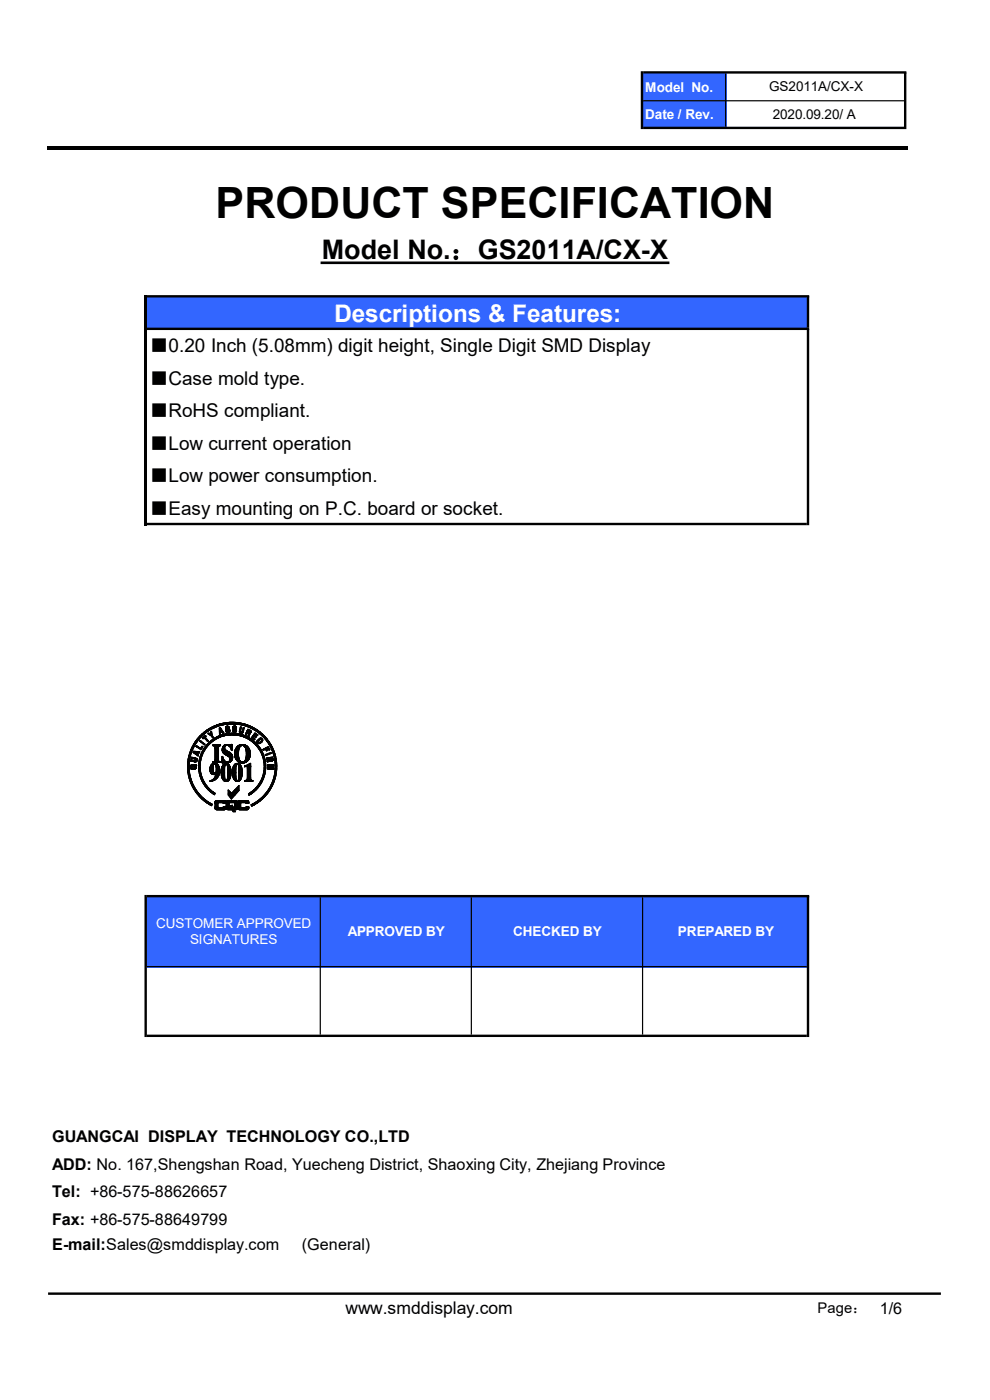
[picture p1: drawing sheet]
<svg xmlns="http://www.w3.org/2000/svg" width="210mm" height="297mm" viewBox="0 0 210 297" stroke-linecap="round" stroke-linejoin="round" font-family="sans-serif">
<defs><g id="words">
<text font-size="9.1" x="45.7" y="46.2">PRODUCT SPECIFICATION</text>
<text font-size="5.7" x="68.2" y="55">Model No.：GS2011A/CX-X</text>
<text font-size="5.2" fill="#fff" x="70.9" y="68.3">Descriptions &amp; Features:</text>
<g font-size="4">
<text x="31.8" y="74.7">■0.20 Inch (5.08mm) digit height, Single Digit SMD Display</text>
<text x="31.8" y="81.6">■Case mold type.</text>
<text x="31.8" y="88.5">■RoHS compliant.</text>
<text x="31.8" y="95.5">■Low current operation</text>
<text x="31.8" y="102.4">■Low power consumption.</text>
<text x="31.8" y="109.3">■Easy mounting on P.C. board or socket.</text>
</g>
<text font-size="3.7" x="73.3" y="278.8">www.smddisplay.com</text>
<g font-size="3.4">
<text x="11" y="242.3">GUANGCAI DISPLAY TECHNOLOGY CO.,LTD</text>
<text x="11" y="248.1">ADD: No. 167,Shengshan Road, Yuecheng District, Shaoxing City, Zhejiang Province</text>
<text x="11" y="254">Tel: +86-575-88626657</text>
<text x="11" y="259.9">Fax: +86-575-88649799</text>
<text x="11" y="265.2">E-mail:Sales@smddisplay.com</text>
<text x="64" y="265.2">(General)</text>
<text x="186.6" y="278.7">1/6</text>
</g>
<text font-size="3.1" x="173.4" y="278.6">Page：</text>
<g font-size="2.9" fill="#fff">
<text x="136.9" y="19.4">Model No.</text>
<text x="136.9" y="25.3">Date / Rev.</text>
<text x="33.1" y="196.9">CUSTOMER APPROVED</text>
<text x="40.3" y="200.4">SIGNATURES</text>
<text x="73.8" y="198.7">APPROVED BY</text>
<text x="108.9" y="198.7">CHECKED BY</text>
<text x="143.8" y="198.7">PREPARED BY</text>
</g>
<g font-size="2.9">
<text x="163.2" y="19.4">GS2011A/CX-X</text>
<text x="164" y="25.3">2020.09.20/ A</text>
</g>
</g></defs>
<g fill="#36f">
<path d="M136.4 15.6h17.7v11.8h-17.7z" fill-rule="evenodd"/>
<path d="M31.1 190.3h140.6v14.9h-140.6z" fill-rule="evenodd"/>
</g>
<path d="M31.1 63.1h140.6v6.9h-140.6z" fill="#36f"/>
<path d="M21 205.1h10.2v33.1h-10.2z" fill-rule="evenodd" fill="#fff"/>
<path d="M68.3 55.8h73.4" fill="none" stroke="#000" stroke-width=".55"/>
<g fill="#000">
<path d="M40.2 159.9l.2 .3h-.3zM40.2 159.9h.3l-.1 .3zM40.2 159.8l.3 .1zM40.2 159.8h.4zM40.3 159.7l.3 .1h-.4zM40.3 159.7h.3v.1zM40.3 159.6l.3 .1zM40.3 159.6h.3zM40.4 159.2l.2 .4h-.3zM40.4 159.2h.4l-.2 .4zM40.4 159.2h.4zM40.5 159l.3 .2h-.4z"/>
<path d="M40.5 159h.4l-.1 .2zM40.5 158.9l.4 .1zM40.5 158.9h.4zM40.7 158.6l.2 .3h-.4zM40.7 158.6h.4l-.2 .3zM40.7 158.6h.4zM40.8 158.4l.3 .2h-.4zM40.8 158.4h.4l-.1 .2zM40.8 158.3l.4 .1zM40.8 158.3h.4zM41 159.6l.4 .1zM41 159.5l1.3 .1z"/>
<path d="M41 159.5h1.4zM41 158h.4zM41 158l.2 .3h-.4zM41 158h.4l-.2 .3zM41 159.7h.4zM41.1 159.4l1.3 .1h-1.4zM41.1 159.7h.4zM41.1 159.7l.6 .2zM41.1 157.8l.3 .2h-.4zM41.1 157.8h.4l-.1 .2zM41.2 157.7l.3 .1zM41.2 157.7h.3z"/>
<path d="M41.3 159.6l1 .1zM41.3 159.6h1zM41.4 159.9l.5 .1zM41.4 159.9h.5v.1zM41.4 157.4l.1 .3h-.3zM41.4 157.4h.4l-.3 .3zM41.4 157.4h.4zM41.5 157.2l.3 .2h-.4zM41.5 157.2h.4l-.1 .2zM41.5 157.2h.4zM41.6 158.3l.5 .1zM41.6 158.3h.3z"/>
<path d="M41.7 158.2l.2 .1h-.3zM41.7 158.4l.9 .4h-.4zM41.7 158.4h.4l.5 .4zM41.8 159.7l.1 .2h-.2zM41.8 159.7h.2l-.1 .2zM41.8 156.9l.1 .3h-.4zM41.8 156.9h.4l-.3 .3zM41.8 159.7h.2zM41.8 159.7h.5zM41.8 156.8l.4 .1zM41.8 156.8h.4zM41.9 156.7l.3 .1h-.4z"/>
<path d="M41.9 156.7h.5l-.2 .1zM41.9 156.6l.5 .1zM41.9 156.6h.5zM42 159.7h.3zM42.2 158.8h.6l-.2 .3zM42.2 156.4l.2 .2h-.5zM42.2 156.4h.5l-.3 .2zM42.3 156.3l.4 .1zM42.3 156.3h.4zM42.3 157.2l1.2 .7h-.3zM42.3 157.2h.4l.8 .7zM42.4 156.2l.3 .1h-.4z"/>
<path d="M42.4 156.2h.4l-.1 .1zM42.4 156.1l.4 .1zM42.4 156.1h.5zM42.5 157.1l.2 .1h-.4zM42.6 160l.3 .2h-.3zM42.6 160h.4l-.1 .2zM42.7 159.9l.3 .1zM42.7 159.9h.3zM42.4 156.1l.3-.2 .2 .2zM42.7 155.9h.5l-.3 .2zM42.8 158.4v.4h-.2zM42.8 158.4h.2l-.2 .4z"/>
<path d="M42.7 155.9h.5zM42.8 155.8h.5zM42.8 159.6l.2 .3h-.3zM42.8 159.6h.4l-.2 .3zM42.8 159.6h.4zM42.8 158.3l.2 .1h-.2zM42.8 158.3l.2 .1zM42.8 155.7h.6zM42.9 159.5l.3 .1h-.4zM42.9 159.5h.3v.1zM42.9 159.4l.3 .1zM42.9 159.4h.4z"/>
<path d="M42.9 155.6l.5 .1zM42.9 155.6h.5zM42.9 156.6h.4l-.2 .1zM42.9 156.6h.4zM43 156.5h.3zM43.1 159.1l.2 .3h-.4zM43.1 159.1h.3l-.1 .3zM43.1 159.1h.3zM43.1 159.1h.4zM43 156.5l.1-.1 .5 .1zM43.1 156.4h.4l.1 .1zM43.2 157.9h.3l-.1 .2z"/>
<path d="M42.9 155.6l.3-.2 .2 .2zM43.2 155.4h.5l-.3 .2zM43.2 158.9l.3 .2h-.4zM43.2 158.9h.4l-.1 .2zM43.2 158.9h.4zM43.2 155.4h.5zM43.3 155.3h.5zM43.3 156.5l.4 .1zM43.3 155.3h.6zM43.1 156.4l.3-.2 .1 .2zM43.4 156.2h.3l-.2 .2zM43.4 156.6l.4 .1h-.3z"/>
<path d="M43.4 156.6h.3l.1 .1zM43.4 158.6l.2 .3h-.4zM43.4 158.6h.4l-.2 .3zM43.4 158.6h.4zM43.5 155.2h.5zM43.5 158.5l.3 .1h-.4zM43.5 158.5h.4l-.1 .1zM43.5 156.7l.7 .5h-.3zM43.5 156.7h.3l.4 .5zM43.5 158.4l.4 .1zM43.5 158.4h.4zM43.4 156.2l.2-.2 .1 .2z"/>
<path d="M43.5 155.2l.2-.2 .3 .2zM43.7 155h.6l-.3 .2zM43.7 158.2l.2 .2h-.4zM43.7 158.2h.4l-.2 .2zM43.7 158.1l.4 .1zM43.7 158.1h.5zM43.9 158l.3 .1h-.5zM43.9 158h.4l-.1 .1zM43.7 155l.2-.1 .4 .1zM43.9 154.9h.6l-.2 .1zM43.9 154.9h.6zM43.9 158h.4z"/>
<path d="M43.9 157.2h.3l-.2 .1zM43.9 154.9l.1-.1 .5 .1zM44 154.8h.7l-.2 .1zM44.1 155.6l.7 .3h-.4zM44.1 155.6h.4l.3 .3zM44.1 157.7l.2 .3h-.4zM44.1 157.7h.5l-.3 .3zM44.1 157.7h.5zM44 154.8h.7zM44.2 154.7h.7zM44.2 157.6l.4 .1h-.5zM44.2 157.6h.5z"/>
<path d="M44.3 157.5l.4 .1zM44.3 157.5h.5zM44.1 155.6l.2-.1 .2 .1zM44.2 154.7l.2-.1 .5 .1zM44.4 154.6h.7l-.2 .1zM44.4 155.9l.6 .1zM44.4 155.9h.6v.1zM44.4 154.6h.7zM44.5 154.5h.6zM44.3 157.5l.2-.1 .3 .1zM44.5 157.4h.5l-.2 .1zM44.5 157.4h.5z"/>
<path d="M44.6 157.3h.5zM44.5 154.5l.1-.1 .5 .1zM44.6 154.4h.8l-.3 .1zM44.6 156l.5 .1zM44.7 155.3l.2 .2h-.2zM44.7 155.3h.2v.2zM44.7 157.2h.5zM44.7 155.5l.3 .1h-.3zM44.7 155.5h.2l.1 .1zM44.6 154.4h.8zM44.7 154.4h.8zM44.7 157.2h.6z"/>
<path d="M44.7 155.6l.3 .3h-.2zM44.7 155.6h.3v.3zM44.8 156.1l.5 .3h-.3zM44.8 156.1h.3l.2 .3zM44.7 155.3l.2-.2v.2zM44.9 154.3h.8zM44.7 157.2l.2-.2 .4 .2zM44.9 157h.6l-.2 .2zM45 156.4h.3zM44.9 157h.6zM45 156.9h.6zM45.1 154.2h.8z"/>
<path d="M45.1 156.9h.6zM45.1 158h1.7zM45.1 158l1.7 .2h-1.7zM45.1 158h1.7v.2zM45.1 158.2h1.5zM45.1 158.2h1.7zM45.2 156.8h.6zM45.2 154.1h.9zM45.3 154.1h.9zM45.3 158.2h1.3zM45.3 158.2h1.2zM45.4 156.7h.6z"/>
<path d="M45.4 158.2h1.1zM45.4 158.2l1.1 .1zM45.4 154h.9zM45.5 158.3h1zM45.5 158.3h.9zM45.5 156.6h.7zM45.5 158.3l.9 .1zM45.6 158.4h.8zM45.6 158.4l.8 .2h-.8zM45.6 158.4h.8v.2zM45.6 158.6l.8 2.6h-.8zM45.6 158.6h.8v2.6z"/>
<path d="M45.7 156.5h.7zM45.4 154l.3-.1 .6 .1zM45.7 153.9h1.1l-.5 .1zM45.7 153.9h1.1zM45.8 156.4h.7zM45.9 153.8h1.1zM45.9 153.8h1.2zM46 156.4h.7zM46 156.3h.8zM46.2 153.8h1.2zM46.2 156.2h.9zM46.3 153.7h1.4z"/>
<path d="M46.4 156.2h.9zM46.4 153.7h1.4zM46.5 153.6h1.6zM46.5 154.5l.5 .2h-.5zM46.5 154.5h.3l.2 .2zM46.5 154.7l.2 .4h-.2zM46.5 154.7h.2v.4zM46.5 155.1l.3 .1zM46.5 155.2l.9 .2h-.8zM46.5 155.2h.8l.1 .2zM46.6 155.4l.2 .1zM46.6 155.4h.5z"/>
<path d="M46.6 155.5h.2zM46.6 155.5l.2 .1zM46.6 155.6l.2 .1h-.2zM46.6 155.6h.2v.1zM46.6 155.7h.2zM46.6 156.1h1zM46.6 153.6h1.7zM46.6 153.6h1.8zM46.6 156.1h1.1zM46.7 154.7l.6 .4h-.3zM46.7 154.7h.3l.3 .4zM46.7 156h1.2z"/>
<path d="M46.8 156h1.2zM46.5 154.5h.3zM46.9 156h1.4zM46.8 155.2h.5zM47 155.1l.3 .1zM47 155.9h1.5zM47.1 155.9h1.8zM47.1 159.1h.8zM47.1 155.4l.4 .1zM47.1 159.1l.9 .1zM47.1 155.9h1.9zM47.1 159l.7 .1z"/>
<path d="M47.1 159.2h.9zM47.1 159.2l1.1 .1h-1zM47.1 159.2l1.1 .1zM47.1 158.9l.6 .1zM47.1 158.8l.6 .1zM47.1 158.9h.6zM47.1 155.9h2zM47.2 159.3l1.3 .2h-1.3zM47.2 159.3l1.3 .2zM47.2 158.7l.5 .1h-.6zM47.2 158.7l.5 .1zM47.2 155.5h.3z"/>
<path d="M47.2 158.7h.5zM47.2 159.5h1.3zM47.2 159.5l1.4 .1h-1.4zM47.2 159.5l1.4 .1zM47.2 158.6h.5zM47.2 158.6l.5 .1zM47.2 159.6h1.5zM47.3 159.6l1.5 .1zM47.3 158.5h.4zM47.3 158.5l.4 .1h-.5zM47.3 158.5h.4v.1zM47.3 159.7h1.6z"/>
<path d="M47.3 158.4l.4 .1zM47.3 158.4h.4zM47.3 158.3l.4 .1zM47.3 158.3h.4zM47.3 159.7l1.6 .1zM47.4 158.3h.3zM47.4 158.3h.4zM47.4 159.8l1.7 .1h-1.6zM47.4 159.8h1.5l.2 .1zM47.5 158.2l.3 .1zM47.5 158.2h.4zM47.5 158.2h.5z"/>
<path d="M47.5 159.9l1.6 .1zM47.5 158.1h.5zM47.5 158.1h.6zM47.6 158.1h.5zM47.6 158.1h1.3zM47.6 160h1.5zM47.6 158.1h1.2zM47.6 160l1.6 .1zM47.7 158.1h1.1zM47.7 158.1h1zM47.7 158l1 .1zM47.7 158h.9z"/>
<path d="M47.8 158h.8zM47.9 154.5h.2zM47.9 154.4l.2 .1zM47.9 154.5l.2 .1zM47.9 154.4h.2zM47.9 154.6h.3zM47.9 154.6h.4zM47.9 154.6h.6zM47.8 158h.7zM47.9 158h.6zM47.9 154.3l.2 .1zM47.9 154.3h.2z"/>
<path d="M47.9 154.6l.7 .1zM47.9 154.3h.3zM47.9 154.3h.4zM47.9 154.7h.7zM47.9 154.3h.7zM47.9 155l.2 .1zM47.9 154.2l.7 .1zM47.9 155.1h.2zM47.9 154.7h.8zM47.9 155.1l.3 .1zM47.9 155.2h.3zM47.9 155.2h.4z"/>
<path d="M47.9 155.2h.5zM47.9 155.2h.8zM48 154.2h.6zM48 154.7l.7 .1zM48 155.2l.7 .1zM48 155.2h.7zM48 154.2h.5zM47.9 155h.2zM48 155h.1zM48 154.8h.7zM48 155.3h.6zM48 155.3h.7z"/>
<path d="M48 154.1l.5 .1zM48 154.1h.5zM48.1 155.3l.5 .1zM48.1 155.3h.5zM48.1 155.4h.4zM48.1 155.4h.5zM48 154.1h.4zM48.1 154.1h.3zM48.1 154.8h.6zM48.1 158.1h.8zM48.2 155.4h.2zM48.2 155.4h.3z"/>
<path d="M48.2 158.1h1zM48.1 154.1h.2zM48.2 154.1h.1zM48.2 154.8l.5 .1zM47.9 158h.4zM48.3 158.1h.9zM48.3 154.9h.4zM48.3 154.3h.3zM48.3 158.1l.9 .1zM48.4 154.3h.2zM48.4 155.2h.3zM48.4 154.9h.3z"/>
<path d="M48.4 158.2h.8zM48.4 154.4h.2zM48.4 154.4h.3zM48.5 155.2h.2zM48.5 154.9h.3zM48.3 155.6h2zM48.5 155.6h1.8zM48.5 155.1l.2 .1zM48.5 155.1h.2zM48.5 158.2l.7 .1zM48.5 154.9l.3 .1zM48.5 155l.2 .1z"/>
<path d="M48.5 155h.3zM48.6 158.3h.6zM48.5 153.3h1.6zM48.7 153.3h1.4zM48.7 158.3l.5 .1zM48.7 158.4l.5 .1zM48.8 158.5h.4zM48.8 158.5l.4 .1zM48.8 158.5h.4v.1zM48.9 158.6h.3zM48.9 158.6l.3 .1zM48.9 158.7h.3z"/>
<path d="M48.5 155.6h1.5zM48.9 155.6h1.1zM49 158.7l.2 .1zM48.9 158.1h.3zM49 158.1h.2zM49 158.8l.2 .1zM49 158.9h.2zM49 158.9l.2 .1zM49 159l.2 .1zM49 158l.2 .1zM49.1 158h.1zM49.1 159.1h.1z"/>
<path d="M49.1 157.9h.1zM49.1 157.9l.1 .1zM48.9 155.6h.8zM49.3 154.9h.2zM49.3 154.9l.2 .1zM49.3 155h.2zM49.3 155l.3 .1zM49.3 155.1h.3zM49.3 155.1l.4 .1zM49.4 155.2h.3zM49.4 155.2h.4zM48.7 153.3h1z"/>
<path d="M49.4 155.2h.7zM49.4 155.2l.7 .1zM49.4 154.4h.2zM49.4 154.4l.2 .1zM49.4 154.5h.2zM49.4 154.5h.3zM49.4 154.3l.2 .1zM49.4 154.3h.2zM49.4 154.5l.4 .1zM49.4 154.6h.5zM49.4 154.3h.3zM49.4 154.3h.4z"/>
<path d="M49.4 154.6h.6zM49.4 155.3h.7zM49.4 155.3h.6zM49.4 154.2l.7 .1zM49.4 154.6l.6 .1zM49.4 154.2h.7zM49.5 154.7h.6zM49.5 154.1l.6 .1zM49.5 154.1h.6zM49.5 155.3h.5zM49.5 155.3l.4 .1zM49.6 154.1h.5z"/>
<path d="M49.6 154.7l.5 .1zM49.6 154.1h.4zM49.6 155.4h.3zM49.6 155.4h.2zM49.6 154.8h.6zM49.6 154.1h.3zM49.7 154l.2 .1zM49.7 155.4h.1zM49.7 155.9h1.8zM49.7 154h.2zM49.7 154h.1zM49.7 154.8h.5z"/>
<path d="M49.8 159.9h.8zM49.8 159.9l.8 .3h-.8zM49.8 159.9h.8v.3zM49.8 154.3h.3zM49.8 159.6h.8zM49.8 159.6l.8 .3h-.8zM49.8 159.6h.8v.3zM49.8 159.4l.8 .2h-.8zM49.8 159.4h.8v.2zM49.8 154.8l.4 .1zM49.8 159.4h.8zM49.8 154.3h.4z"/>
<path d="M49.8 155.2h.3zM49.9 159.2h.7zM49.9 159.2l.7 .2h-.8zM49.9 159.2h.7v.2zM49.9 159.1l.7 .1zM49.9 159.1h.7zM49.9 154.3h.3zM49.9 154.9h.3zM49.9 159h.8zM49.9 159l.7 .1zM49.9 155.1h.3zM49.9 154.3l.3 .1z"/>
<path d="M49.9 154.4h.3zM50 154.9l.2 .1zM50 154.4h.2zM50 155h.2zM50 155l.2 .1zM50 154.4l.2 .1zM50 155.9l1.6 .1zM50 158.9l.7 .1h-.8zM50 158.9h.7v.1zM50 158.8l.7 .1zM50 158.8h.7zM50.1 158.7h.6z"/>
<path d="M50.1 158.7l.6 .1h-.7zM50.1 158.7h.6v.1zM50.1 153.6h1.8zM50.1 153.6h1.9zM50.2 158.6l.5 .1h-.6zM50.2 158.6h.6l-.1 .1zM50.2 158.6h.6zM50.3 156h1.4zM50.3 158.5l.5 .1h-.6zM50.3 158.5h.6zM50.3 158.4h.6zM50.4 158.4h.5z"/>
<path d="M50.4 158.4h.6zM50.4 153.6l1.7 .1zM50.4 158.3h.6zM50.5 158.3h.5zM50.5 156h1.3zM50.6 158.2h.5zM50.6 158.2h.6zM50.6 156l1.3 .1zM50.6 158.2h.7zM50.7 158.2h.6zM50.7 153.7h1.5zM50.7 158.1h.7z"/>
<path d="M50.7 158.1h1.5zM50.7 158.1h1.4zM50.8 155.1h.2zM50.8 155.1l.2 .1zM50.8 155.2h.2zM50.8 155.2l.2 .1zM50.8 155.3h.2zM50.8 155.3h.3zM50.8 155.3l.3 .1zM50.8 153.7l1.5 .1zM50.8 155.4h.3zM50.8 155.4h.4z"/>
<path d="M50.8 155.4h.7zM50.8 155.4h.8zM50.8 154.9l.2 .2h-.2zM50.8 154.9h.3l-.1 .2zM50.8 155.4l.7 .1zM50.8 156.1h1.2zM50.9 158l1.2 .1zM50.9 158h1.1zM50.9 155.5h.6zM50.9 155.5l.5 .1zM50.9 156.1l1.2 .1zM51 154.4l.1 .5h-.3z"/>
<path d="M51 154.4h.2l-.1 .5zM51 154.4h.2zM51 155.6h.4zM51 155.6h.3zM51 154.3l.2 .1zM51 154.3h.2zM51 154.2l.2 .1zM50.9 158h1zM51.1 158h.8zM51.1 158h.7zM51.1 153.8h1.5zM51.1 155.6h.2z"/>
<path d="M51.2 155.6h.1zM51.2 156.2h1.1zM51.2 155.4h.4zM51.3 155.4h.3zM51.3 155.3h.3zM51.3 158h.5zM51.4 155.3h.2zM51.4 155.2l.2 .1zM51.4 155.2h.2zM51.4 155.1h.2zM51.4 155.1l.2 .1zM51.4 156.2h.9z"/>
<path d="M51.4 156.2l1.1 .1zM51.4 153.8h1.2zM51.3 158h.3zM51.4 158.1l.8 .1zM51.5 154.9l.1 .2h-.2zM51.5 154.9h.2l-.1 .2zM51.5 153.8l1.3 .1zM51.5 158.2h.7zM51.6 158.2h.7zM51.6 154.4l.1 .5h-.2zM51.6 154.4h.2l-.1 .5zM51.6 154.4h.2z"/>
<path d="M51.7 158.2h.6zM51.7 156.3l.8 .1zM51.7 158.2l.7 .1zM51.8 156.4h.9zM51.8 153.9h1zM51.8 153.9l1.3 .1zM51.8 158.3h.6zM51.8 158.3l.7 .1zM51.9 158.4h.6zM51.9 158.4h.7zM52 158.5l.7 .1zM52 156.4l.8 .1z"/>
<path d="M52 158.6h.7zM52 158.6l.8 .1zM52 155.9h.3zM52.1 155.8l.2 .1zM52.1 155.8h.2zM52.1 158.7h.7zM52.1 158.7l.8 .1h-.8zM52.1 158.7h.7l.1 .1zM52.1 156.5l.9 .1zM52.1 155.7l.2 .1zM52.1 155.7h.2zM52.1 155.7h.3z"/>
<path d="M52.1 158.8l.8 .1zM52.1 158.9h.8zM52.1 158.9l.9 .1h-.8zM52.1 158.9h.8l.1 .1zM52.1 154l1.1 .1zM52.2 155.6l.2 .1zM52.2 155.6h.2zM52.2 159h.8zM52.2 159l.8 .1zM52.2 159.1h.8zM52.2 159.1l.8 .1zM52.2 155.5l.2 .1z"/>
<path d="M52.2 155.5h.2zM52.2 159.2h.8zM52.2 159.2l.9 .2h-.9zM52.2 159.2h.8l.1 .2zM52.2 159.4h.9zM52.2 159.4l.9 .2h-.9zM52.2 159.4h.9v.2zM52.2 159.6h.9zM52.2 159.6l.9 .3h-.8zM52.2 159.6h.9v.3zM52.2 155.4l.9 .1zM52.2 155.4h1z"/>
<path d="M52.3 155.4h.5zM52.3 155.4h.6zM52.3 159.9h.8zM52.3 159.9l.8 .3h-.9zM52.3 159.9h.8v.3zM52.3 155.3l.4 .1zM52.3 155.3h.3zM52.3 156.6h.7zM52.3 156.6l.8 .1zM52.3 155.2l.2 .1zM52.3 155.2h.3zM52.3 154.1h1z"/>
<path d="M52.4 155.2h.2zM52.4 155.1h.2zM52.4 154.1l1 .1zM52.4 155.1h.3zM52.4 155h.3zM52.4 155l.3 .1zM52.4 155.5h.7zM52.5 154.9l.7 .1zM52.5 155.5l.5 .1zM52.5 155.5h.6zM52.5 156.7l.8 .1zM52.6 154.7l.5 .2h-.6z"/>
<path d="M52.6 154.2l1 .1zM52.6 155.6h.3zM52.6 155.6h.4zM52.6 156.1l.2 .1zM52.6 156.1h.2zM52.7 155.6h.2zM52.7 155.6h.3zM52.7 156l.1 .1h-.2zM52.7 156h.2l-.1 .1zM52.7 155h.5zM52.7 156.8l.7 .1zM52.7 155l.5 .1z"/>
<path d="M52.7 155.9l.2 .1zM52.7 155.9h.3zM52.7 155.6l.3 .1zM52.7 155.8l.3 .1zM52.7 155.8h.3zM52.8 155.8h.2zM52.8 155.7h.2zM52.8 155.7l.2 .1zM52.8 154.3l1 .1zM52.8 155.1h.4zM52.8 156.9h.7zM52.9 155.1h.3z"/>
<path d="M52.9 155.4h.3zM52.9 156.9l.7 .1zM52.9 155.1l.3 .1zM53 155.4h.2zM53 155.2h.3zM53 155.3l.2 .1zM53 155.3h.2zM53 157l.8 .2zM53 157h.6l.2 .2zM53 155.2l.2 .1zM53 154.4h.8zM53.1 154.4l1 .1z"/>
<path d="M53.2 157.2h.6zM53.3 157.2l.7 .1zM53.3 156.5l.8 .3h-.4zM53.3 156.5h.4l.4 .3zM53.4 154.5l.7 .1zM53.4 156.5h.3zM53.4 156.4l.3 .1zM53.4 154.6l.9 .1zM53.4 157.3l.6 .1zM53.5 156.3l.1 .1h-.2zM53.5 156.3h.2l-.1 .1zM53.5 157.4l.7 .1h-.5z"/>
<path d="M53.5 157.4h.5l.2 .1zM53.6 156.2l.1 .1h-.2zM53.6 156.2h.2l-.1 .1zM53.6 156.1l.6 .1zM53.7 154.7l.8 .1zM53.7 156l.4 .1zM53.7 156.8h.4l-.1 .2zM53.7 157.5l.6 .1zM53.8 155.9l.2 .1h-.3zM53.8 155.9h.2zM53.8 157.6l.6 .1zM53.8 154.8l.8 .1z"/>
<path d="M53.8 156.2l.6 .1zM53.9 155.8l.1 .1h-.2zM53.9 155.8h.2l-.1 .1zM53.9 157.7h.5zM54 157.7l.6 .3h-.4zM54 157.7h.4l.2 .3zM54 156.3l.3 .1zM54 156.3h.4l-.1 .1zM54 154.9h.7zM54 154.9l.8 .1zM54.1 155.5l.4 .3h-.6zM54.1 155.8l.6 .1z"/>
<path d="M54.2 158h.5zM54.2 158l.6 .1zM54.3 155l.7 .2zM54.3 155.9l.3 .1zM54.3 155.9h.4zM54.3 158.1l.5 .1zM54.4 158.2l.6 .2h-.4zM54.4 158.2h.4l.2 .2zM54.4 157.4h.4zM54.4 157.3h.3zM54.5 156h.1zM54.5 155.2l.7 .1z"/>
<path d="M54.5 157.4l.3 .1zM54.5 157.2h.3zM54.5 157.5h.4zM54.6 157.5h.4zM54.6 157.5l.7 .1zM54.6 157.5h.8l-.1 .1zM54.6 158.4l.4 .1zM54.6 157.1h.3zM54.6 155.3h.6zM54.6 158.5l.5 .1h-.4zM54.6 158.5h.4l.1 .1zM54.7 157.1h.3z"/>
<path d="M54.7 155.3l.6 .1zM54.7 157.6h.6zM54.7 157.6l.5 .1zM54.7 158.6h.4zM54.7 157h.3zM54.7 157.7h.4zM54.7 157.7h.5zM54.7 158.6l.6 .3h-.4zM54.7 158.6h.4l.2 .3zM54.8 157.7h.3zM54.8 157h.3zM54.8 156.9h.3z"/>
<path d="M54.8 157.7l.2 .1zM54.8 155.4l.8 .2h-.5zM54.8 155.4h.5l.3 .2zM54.9 157.8h.1zM54.9 156.9h.2zM54.9 156.9h.3zM54.9 158.9h.4zM54.9 158.9l.5 .2h-.3zM54.9 158.9h.4l.1 .2zM55 156.8h.3zM55 156.7h.3zM55 157.5h.4z"/>
<path d="M55.1 159.1h.4zM55.1 155.6l.6 .1zM55.1 159.1l.5 .3h-.4zM55.1 159.1h.4l.1 .3zM55.1 157.5h.3zM55.1 157.5h.4zM55.1 155.7l.7 .1zM55.2 157.4h.3zM55.2 159.4l.4 .1zM55.2 155.8l.6 .1zM55.3 159.5l.4 .1h-.4zM55.3 159.5h.3l.1 .1z"/>
<path d="M55.3 157.4h.2zM55.3 157.4h.3zM55 156.7l.3-.3 .3 .3zM55.3 156.7l.3 .1zM55.3 157.3h.3zM55.3 156.8l.4 .1zM55.3 159.6h.4zM55.3 155.9l.8 .2h-.5zM55.3 155.9h.5l.3 .2zM55.4 159.6l.5 .3h-.4zM55.4 159.6h.3l.2 .3zM55.4 157.3h.2z"/>
<path d="M55.4 157.3h.3zM55.4 156.9h.3zM55.4 157.2h.3zM55.5 157.2h.2zM55.5 156.9l.2 .1zM55.5 157.1l.2 .1zM55.5 157.1h.2zM55.5 159.9l.4 .1zM55.5 157l.2 .1zM55.5 160l.4 .2h-.3zM55.5 160h.4v.2zM55.6 156.1l.5 .1z"/>
<path d="M55.6 156.2l.6 .1zM55.8 159h.3zM55.8 159h.4zM55.8 156.3l.5 .1zM55.8 159l.1 .1zM55.8 156.4l.7 .2h-.4zM55.8 156.4h.5l.2 .2zM55.9 158.9h.4zM55.9 158.9h.7zM56.1 158.8l.5 .1zM56.1 156.6l.5 .1zM56.1 156.7l.6 .1h-.4z"/>
<path d="M56.1 156.7h.5l.1 .1zM56.3 156.8l.4 .1zM56.3 156.9l.7 .3h-.4zM56.3 156.9h.4l.3 .3zM56.1 158.8l.2-.1 .2 .1zM56.3 158.7h.5l-.3 .1zM56.3 158.9l.3 .1zM56.4 159h.3zM56.4 159l.3 .1zM56.5 159.1l.2 .1zM56.5 159.2h.3zM56.6 157.2h.4z"/>
<path d="M56.6 157.2l.5 .2h-.4zM56.6 157.2h.4l.1 .2zM56.7 157.4h.4zM56.7 157.4l.6 .3h-.4zM56.7 157.4h.4l.2 .3zM56.8 158.7l.3 .1zM56.9 158.8l.3 .1zM56.3 158.7l.6-.3 .2 .3zM56.9 158.9l.3 .1zM56.3 160.1l.6-.3v.3zM56.9 159.8h.7l-.7 .3zM56.9 157.7l.5 .1z"/>
<path d="M57 159h.2zM57 157.8l.5 .2h-.4zM57 157.8h.4l.1 .2zM57.1 158h.4zM57.1 158l.6 .3h-.4zM57.1 158h.4l.2 .3zM57.3 158.3l.4 .1zM57.3 158.4l.5 .2h-.4zM57.3 158.4h.4l.1 .2zM57.4 158.6h.4zM57.4 158.6l.6 .3h-.4zM57.4 158.6h.4l.2 .3z"/>
<path d="M56.9 159.8l.6-.2 .1 .2zM57.6 158.9l.4 .1zM57.6 159l.5 .2h-.4zM57.6 159h.4l.1 .2zM57.7 159.2h.4zM57.7 159.2l.5 .4h-.3zM57.7 159.2h.4l.1 .4zM57.9 159.6l.3 .1zM57.9 159.7l.4 .1h-.4zM57.9 159.7h.3l.1 .1zM57.9 159.8l.4 .1zM58 159.9l.4 .3h-.3z"/>
<path d="M58 159.9h.3l.1 .3zM39.8 162.4l.3 .1zM39.8 162.5l.3 .1h-.3zM39.8 162.5h.3v.1zM39.8 162.6l.3 .3h-.3zM39.8 162.6h.3v.3zM39.8 162.2l.3 .2h-.3zM39.8 162.2h.3v.2zM39.8 162.9l.3 .2h-.3zM39.8 162.9h.3v.2zM39.8 163.1l.3 .1zM39.8 163.2l.3 .1h-.3z"/>
<path d="M39.8 163.2h.3v.1zM39.8 161.9l.3 .3h-.3zM39.8 161.9h.3v.3zM39.8 161.8l.3 .1h-.3zM39.8 161.8h.4l-.1 .1zM39.8 163.3l.4 .3h-.4zM39.8 163.3h.3l.1 .3zM39.8 161.7l.4 .1h-.4zM39.8 161.7h.4v.1zM39.8 163.6l.4 .2h-.3zM39.8 163.6h.4v.2zM39.8 161.6l.4 .1h-.4z"/>
<path d="M39.8 161.6h.4v.1zM39.9 163.8l.3 .1zM39.9 163.9l.3 .1h-.3zM39.9 163.9h.3v.1zM39.9 161.3l.3 .3h-.4zM39.9 161.3h.3v.3zM39.9 164l.4 .3h-.4zM39.9 164h.3l.1 .3zM39.9 161.1l.3 .2zM39.9 161l.3 .1h-.3zM39.9 161h.4l-.1 .1zM39.9 164.3l.4 .2h-.3z"/>
<path d="M39.9 164.3h.4v.2zM39.9 160.9l.4 .1h-.4zM39.9 160.9h.4v.1zM40 164.5h.3zM40 164.5l.4 .2h-.4zM40 164.5h.3l.1 .2zM40 160.6l.3 .3h-.4zM40 160.6h.4l-.1 .3zM40 164.7l.4 .2h-.3zM40 164.7h.4v.2zM40 160.5l.4 .1zM40 160.5h.4z"/>
<path d="M40.1 160.3l.3 .2h-.4zM40.1 160.3h.3v.2zM40.1 164.9l.4 .3h-.4zM40.1 164.9h.3l.1 .3zM40.1 160.2l.3 .1h-.3zM40.1 160.2h.3v.1zM40.1 165.2h.4zM40.1 165.2l.5 .2h-.4zM40.1 165.2h.4l.1 .2zM40.2 165.4l.4 .2h-.3zM40.2 165.4h.4v.2zM40.3 165.6l.4 .2h-.3z"/>
<path d="M40.3 165.6h.3l.1 .2zM40.3 162.8h.2zM40.3 162.6h.2zM40.3 162.7h.2zM40.3 162.8h.3zM40.3 162.6h.3zM40.3 162.9h.3zM40.3 162.5h.3zM40.3 162.9h.4zM40.4 165.8h.3zM40.4 162.5h.2zM40.4 162.5h.3z"/>
<path d="M40.4 162.9l.3 .1zM40.4 165.8l.4 .2h-.4zM40.4 165.8h.3l.1 .2zM40.4 163h.3zM40.4 163h.4zM40.4 162.5h.4zM40.4 163h.5zM40.4 162.4h.5zM40.4 162.4l.4 .1zM40.4 163h1.1zM40.4 163h1.2zM40.4 162.4h.6z"/>
<path d="M40.4 161.4l1.4 .1zM40.4 166l.5 .2h-.4zM40.4 166h.4l.1 .2zM40.4 161.4h1zM40.4 161.4h1.4zM40.4 163l1.1 .1zM40.4 161.4h.9zM40.5 161.4h.8zM40.5 161.3l.7 .1zM40.5 161.3h.3zM40.5 161.2l.2 .1zM40.5 163.1h.9z"/>
<path d="M40.5 163.1h1zM40.4 162.4h1.2zM40.5 162.4h1.2zM40.5 166.2l.5 .3h-.4zM40.5 166.2h.4l.1 .3zM40.5 162.4h.9zM40.5 162.3l.9 .1zM40.6 160.8l1.1 .1zM40.6 163.1l.7 .1zM40.6 163.1h.8zM40.6 160.8h1zM40.6 160.8h.9z"/>
<path d="M40.5 162.3h.9zM40.6 162.3h.8zM40.6 160.6l.7 .2h-.7zM40.6 166.5h.4zM40.6 166.5l.5 .2h-.4zM40.6 166.5h.4l.1 .2zM40.6 161.5l1.1 .1zM40.6 161.5h1.2zM40.6 163.2h.7zM40.7 163.2h.5zM40.7 163.2h.6zM40.6 162.3h.7z"/>
<path d="M40.7 162.3h.6zM40.7 166.7l.5 .1h-.4zM40.7 166.7h.4l.1 .1zM40.7 163.2h.4zM40.7 162.3h.5zM40.8 162.2l.4 .1zM40.8 166.8l.5 .3h-.4zM40.8 166.8h.4l.1 .3zM40.8 163.2h.3zM40.8 162.2h.3zM40.9 162.2h.2zM40.9 163h.7z"/>
<path d="M40.9 167.1h.4zM40.9 167.1l.5 .2h-.3zM40.9 167.1h.4l.1 .2zM40.9 160.9l.9 .1zM41 161.6h.6zM41 161.6h.7zM41 162.4h.6zM41 162.2h.1zM41 162.4l.6 .1zM41.1 167.3l.4 .1zM41.1 162.6h.3zM41.1 167.4l.6 .3h-.4z"/>
<path d="M41.1 167.4h.4l.2 .3zM41.1 162.5h.5zM41.1 163h.5zM41.1 162.6h.5zM41.2 162.6h.4zM41.2 162.5h.4zM41.2 162.6h.2zM41.2 161.6h.4zM41.2 161.6h.3zM41.2 163h.4zM41.3 162.5h.3zM41.3 167.7h.4z"/>
<path d="M41.3 163h.3zM41.3 162.9h.3zM41.3 167.7l.5 .2h-.4zM41.3 167.7h.4l.1 .2zM41.3 161h.5zM41.4 162.9h.2zM41.4 162.8l.2 .1zM41.4 162.8h.2zM41.4 162.6h.3zM41.4 162.8h.3zM41.4 162.7h.3zM41.4 167.9l.5 .1z"/>
<path d="M41.4 161l.4 .1zM41.4 162.4h.3zM41.4 162.3h.3zM41.4 161.4h.4zM41.5 161.4h.3zM41.5 162.3h.2zM41.5 168l.6 .2h-.5zM41.5 168h.4l.2 .2zM41.5 160l.6 .2h-.3zM41.5 160h.4l.2 .2zM41.5 161.1h.3zM41.6 161.4h.2z"/>
<path d="M41.6 161.1l.2 .1zM41.6 161.3l.2 .1zM41.6 161.3h.2zM41.6 161.2h.2zM41.6 161.2l.2 .1zM41.6 168.2l.5 .1zM41.7 168.3l.6 .2h-.5zM41.7 168.3h.4l.2 .2zM41.8 160.2h.3l-.1 .2zM41.8 168.5h.5zM41.9 168.5l.6 .2h-.4zM41.9 168.5h.4l.2 .2z"/>
<path d="M42.1 168.7l.5 .1zM42.1 162.8l.4 .1zM42.1 162.3l.4 .1h-.4zM42.1 162.3h.4v.1zM42.1 162.4l.4 .1zM42.1 162.5l.4 .3h-.4zM42.1 162.5h.4v.3zM42.1 162.9l.4 .1h-.4zM42.1 162.9h.4v.1zM42.1 162.2l.4 .1zM42.1 168.8l.7 .2h-.5zM42.1 168.8h.5l.2 .2z"/>
<path d="M42.1 163l.4 .1zM42.2 163.1l.3 .3h-.3zM42.2 163.1h.3v.3zM42.2 161.9l.3 .3h-.4zM42.2 161.9h.3v.3zM42.2 163.4l.3 .1zM42.2 161.9h.3zM42.2 163.5l.3 .1h-.3zM42.2 163.5h.3v.1zM42.2 161.7l.3 .2h-.3zM42.2 161.7h.3v.2zM42.2 161.6l.3 .1z"/>
<path d="M42.2 161.6h.3zM42.2 163.6l.3 .1zM42.2 163.7l.4 .3h-.3zM42.2 163.7h.3l.1 .3zM42.3 161.3l.2 .3h-.3zM42.3 161.3h.3l-.1 .3zM42.3 164h.3zM42.3 161.3h.3zM42.3 164l.3 .2h-.3zM42.3 164h.3v.2zM42.3 161.1l.3 .2h-.3zM42.3 161.1h.3v.2z"/>
<path d="M42.3 161.1h.3zM42.3 169h.5zM42.3 164.2l.4 .1zM42.3 164.3l.4 .2h-.3zM42.3 164.3h.4v.2zM42.3 169l.7 .2h-.5zM42.3 169h.5l.2 .2zM42.4 160.7l.2 .4h-.3zM42.4 160.7h.3l-.1 .4zM42.4 164.5l.4 .1zM42.4 160.7h.3zM42.4 164.6l.4 .1h-.3z"/>
<path d="M42.4 164.6l.4 .1zM42.4 160.5l.3 .2h-.3zM42.4 160.5h.4l-.1 .2zM42.5 160.5h.3zM42.5 164.7l.3 .1zM42.5 164.8l.4 .3h-.3zM42.5 164.8h.3l.1 .3zM42.5 169.2l.6 .1zM42.6 160.2l.2 .3h-.3zM42.6 160.2h.3l-.1 .3zM42.6 165.1l.4 .1zM42.6 160.2h.3z"/>
<path d="M42.6 165.2l.4 .1zM42.6 169.3l.7 .2h-.5zM42.6 169.3h.5l.2 .2zM42.7 165.3l.4 .1zM42.7 165.4l.5 .2h-.4zM42.7 165.4h.4l.1 .2zM42.8 165.6l.4 .1zM42.8 169.5h.5zM42.8 169.5l.7 .2h-.5zM42.8 169.5h.5l.2 .2zM42.8 165.7l.5 .1zM42.9 165.8l.4 .1z"/>
<path d="M43 165.9l.5 .2h-.4zM43 165.9h.3l.2 .2zM43 169.7l.7 .1zM43.1 166.1l.4 .1zM43.1 166.2l.5 .1zM43.1 169.8l.7 .1zM43.2 166.3l.4 .1zM43.2 166.4l.6 .2h-.4zM43.2 166.4h.4l.2 .2zM43.3 169.9h.6zM43.3 169.9l.8 .2zM43.4 166.6l.5 .1z"/>
<path d="M43.5 166.7l.4 .1zM43.5 170.1l.8 .1h-.6zM43.5 170.1h.6l.2 .1zM43.5 166.8l.5 .1zM43.6 166.9l.6 .2h-.5zM43.6 166.9h.4l.2 .2zM43.7 170.2l.7 .1zM43.7 167.1l.5 .1zM43.8 167.2l.5 .1zM43.8 170.3h.7zM43.9 167.3h.5zM43.9 170.3l.8 .1z"/>
<path d="M43.9 167.3l.7 .2h-.5zM43.9 167.3h.5l.2 .2zM44 170.4l1 .2h-.7zM44 170.4h.7l.3 .2zM44.1 167.5l.6 .1zM44.2 167.6l.6 .1zM44.3 170.6h.7zM44.3 167.7h.5zM44.3 167.7l.8 .2h-.5zM44.3 167.7h.5l.3 .2zM44.3 170.6l.7 .1zM44.5 170.7h.5z"/>
<path d="M44.5 163.1h.7zM44.5 163.2l.7 .1h-.7zM44.5 163.2h.7v.1zM44.5 163.3l.7 .1h-.7zM44.5 163.3h.7v.1zM44.5 163l.7 .1h-.7zM44.5 163h.7v.1zM44.5 163.4h.7zM44.5 163.4l.8 .2h-.7zM44.5 163.4h.8v.2zM44.5 165.7h.6zM44.5 165.7h.7z"/>
<path d="M44.5 165.7l.3 .1zM44.5 165.8h.3zM44.5 162.9l.7 .1h-.7zM44.5 162.9h.7v.1zM44.5 162.9h.7zM44.6 162.9h.6zM44.6 163.6h.7zM44.6 163.6l.7 .1zM44.6 163.6h.7v.1zM44.6 170.7h.4l-.1 .2zM44.6 167.9l.5 .1zM44.6 162.7l.6 .2h-.6z"/>
<path d="M44.6 162.7h.6v.2zM44.6 162.7h.6zM44.6 163.7h.7zM44.6 163.7l.7 .1zM44.6 168l.7 .1zM44.6 163.8l.7 .1zM44.6 162.6l.6 .1h-.6zM44.6 162.6h.6v.1zM44.6 162.6h.6zM44.6 163.9h.7zM44.7 163.9h.6zM44.7 163.9l.7 .1z"/>
<path d="M44.7 162.5l.5 .1h-.6zM44.7 162.5h.5v.1zM44.7 162.4h.5zM44.7 164h.7zM44.7 164h.8zM44.7 164l.8 .1zM44.7 168.1h.6zM44.8 168.1l.8 .2h-.6zM44.8 168.1h.5l.3 .2zM44.8 162.3l.4 .1h-.5zM44.8 162.3h.5l-.1 .1zM44.8 165.6h.6z"/>
<path d="M44.8 164.1h.7zM44.8 162.3h.5zM44.8 164.1h1.8zM44.8 164.1l1.7 .1zM44.9 162.2l.4 .1zM44.9 162.2h.4zM44.9 164.2h1.6zM45 162.1h.4zM45 165.5h.5zM45 164.2l.7 .1zM45 164.2h.8zM45 162.1h.5z"/>
<path d="M45 168.3h.6zM45 168.3l.6 .1zM45 168.3h.6v.1zM45.1 164.3h.6zM45.1 165.4h.5zM45 162.1h1zM45.1 162l.9 .1zM45.1 162h.9zM45.1 165.4h.6zM45.1 161.6l1.7 .2h-1.7zM45.1 161.6h1.7v.2zM45.1 161.8h1.7z"/>
<path d="M45.2 164.3h.4zM45.2 164.3h.5zM45.2 168.4h.4zM45.2 165.3h.6zM45.2 168.4h.4l-.1 .2zM45.2 162h.8zM45.2 162h.6zM45.3 162h.5zM45.1 161.6h1.7zM45.3 161.6h1.5zM45.3 165.3h.6zM45.3 161.6h1.3z"/>
<path d="M45.4 161.6h1.2zM45.4 162h.4zM45.4 165.2h.6zM45.4 162h.3zM45.4 164.3h.2zM45.5 161.5l1.1 .1zM45.5 161.5h1zM45.5 165.1l.5 .1h-.6zM45.5 165.1h.6l-.1 .1zM45.5 161.5h.9zM45.5 162.1h.5zM45.5 165l.6 .1h-.6z"/>
<path d="M45.5 165h.7zM45.6 161.4h.8zM45.6 161.4l.8 .1zM45.6 161.2l.8 .2h-.8zM45.6 161.2h.8v.2zM45.6 162.1h.5zM45.6 170.3h.7zM45.6 170.3h.6zM45.6 170.3l.6 .1zM45.6 170.4l.6 .1zM45.6 170.5l.6 .7h-.6zM45.6 170.5h.6v.7z"/>
<path d="M45.6 171.2h.6zM45.6 171.2l.6 .1zM45.6 171.3h.6zM45.6 171.3h.7zM45.6 164.8l.6 .2h-.7zM45.6 164.8h.7l-.1 .2zM45.7 164.7l.6 .1zM45.7 164.7h.6zM45.7 162.1h.4zM45.7 162.1l.5 .1zM45.6 164.1h1zM45.7 164.1h.9z"/>
<path d="M45.7 164.6l.6 .1h-.6zM45.7 164.6h.7l-.1 .1zM45.7 162.2h.5zM45.7 164.5l.7 .1zM45.7 164.5h.7zM45.7 162.3h.6zM45.8 164.2l.7 .1zM45.8 164.2h.7zM45.8 164.1h.8zM45.8 162.3h.5zM45.8 164.3l.6 .2h-.7zM45.8 164.3h.7l-.1 .2z"/>
<path d="M45.8 164.3h.7zM45.8 162.3l.6 .1zM45.8 171.7h1.9zM45.8 171.7h2zM45.8 162.4h.6zM45.8 162.5l.6 .1h-.6zM45.8 162.5h.6v.1zM45.8 164h.8zM45.8 169.9h2zM45.8 171.7l1.9 .1zM45.8 162.6h.6zM45.8 162.6l.7 .1h-.6z"/>
<path d="M45.8 162.6h.6l.1 .1zM45.9 164h.7zM45.8 169.9h1.9zM45.9 169.9h1.8zM45.9 171.8h1.7zM45.9 171.8h1.8zM45.9 162.7h.6zM45.9 162.7l.6 .2h-.6zM45.9 162.7h.6v.2zM45.9 163.9h.7zM45.9 163.9l.7 .1zM45.9 163.7h.7z"/>
<path d="M45.9 163.8l.7 .1zM45.9 163.8h.7zM45.9 162.9h.6zM45.9 162.9l.7 .1h-.7zM45.9 162.9h.6l.1 .1zM45.9 163.6h.7zM45.9 163.6l.7 .1h-.7zM45.9 163.6h.7v.1zM45.9 163l.7 .1h-.7zM45.9 163h.7v.1zM45.9 163.1h.7zM45.9 163.2l.7 .1h-.7z"/>
<path d="M45.9 163.2h.7v.1zM45.9 163.3l.7 .1h-.7zM45.9 163.3h.7v.1zM45.9 163.4h.7zM45.9 163.4l.7 .2h-.7zM45.9 163.4h.7v.2zM46 169.8h1.6zM46 169.8l1.7 .1zM46 171.8h1.6zM46.3 170.3h1zM46.3 171.3h1zM46.9 163.9h.7z"/>
<path d="M46.9 163.9l.7 .3h-.7zM46.9 163.9h.7v.3zM46.9 163.6h.7zM46.9 163.6l.7 .3h-.7zM46.9 163.6h.7v.3zM46.9 164.2h.7zM46.9 164.2l.7 .3h-.7zM46.9 164.2h.7v.3zM46.9 163.3l.7 .3h-.7zM46.9 163.3h.7v.3zM46.9 163.3h.7zM46.9 164.5h.7z"/>
<path d="M47 164.5l.6 .3h-.6zM47 164.5h.6v.3zM47 163h.6zM47 163l.6 .3h-.7zM47 163h.6v.3zM47 164.8h.6zM47 162.9l.6 .1zM47 162.9h.6zM47 164.8h.7zM47 164.8l.7 .2h-.6zM47 164.8h.7v.2zM47.1 162.7l.5 .2h-.6z"/>
<path d="M47.1 162.7h.6l-.1 .2zM47.1 162.7h.6zM47.1 165h.6zM47.1 160.5h.1zM47.1 160.5l.2 .1zM47.1 160.6h.2zM47.1 160.6l.2 .1zM47.1 160.7h.2zM47.1 160.7l.2 .1zM47.1 160.8l.2 .1zM47.1 160.9l.3 .1zM47.1 161h.3z"/>
<path d="M47.1 161l.3 .1zM47.1 161.1h.3zM47.1 161.1l.4 .1zM47.1 161.2h.4zM47.1 161.2l.5 .1zM47.1 161.3h.5zM47.1 161.3l.5 .1zM47.1 161.4h.5zM47.1 161.4l.6 .1zM47.1 161.5h.6zM47.1 161.5l.7 .1zM47.1 161.6h.7z"/>
<path d="M47.1 161.6h.8zM47.1 161.6h.9zM47.1 161.6h1zM47.1 161.6h1.1zM47.1 161.6h1.8zM47.1 161.6h.3zM47.1 161.6l.2 .1zM47.1 161.7h.2zM47.1 161.7l.2 .1zM47.1 161.8h.1zM47.1 161.8h.2zM47.1 165.1l.6 .1h-.5z"/>
<path d="M47.1 165.1h.6v.1zM47.2 162.5l.5 .2h-.6zM47.2 162.5h.5v.2zM47.2 165.2h.5zM47.2 165.2l.5 .1zM47.2 162.4l.5 .1h-.5zM47.2 162.4h.5zM47.2 165.3h.5zM47.2 165.3l.5 .1zM47.3 170.3h.6zM47.3 171.3h.6zM47.3 162.3l.4 .1z"/>
<path d="M47.3 162.3h.4zM47.3 165.4h.4zM47.3 165.4l.5 .1zM47.4 170.3l.5 .1zM47.4 171.3h.5zM47.4 170.4l.5 .1zM47.4 171.2l.5 .1zM47.4 162.2l.3 .1zM47.4 162.2h.4zM47.4 170.5h.5zM47.4 171.2h.5zM47.4 165.5h.4z"/>
<path d="M47.4 165.5l.4 .1zM47.4 161.6h1.5zM47.4 161.6l1.4 .1zM47.4 165.6h.4zM47.5 165.6h.4zM47.5 162.1h.4zM47.5 161.7h1.3zM47.5 165.6h.5zM47.5 162.1h.5zM47.5 162.1h.9zM47.5 165.6h.9zM47.5 165.6l.9 .1z"/>
<path d="M47.6 165.7h.7zM47.6 165.7h.8zM47.6 161.7h1.1zM47.6 161.7h1.2zM47.6 161.7l1 .1zM47.7 165.7h.6zM47.7 162l.7 .1zM47.7 162h.6zM47.7 165.7l.4 .1zM47.8 161.8h.6zM47.8 161.8h.8zM47.8 160.1h1.4z"/>
<path d="M47.8 160.1l1.5 .1zM47.8 160.1h1.4l.1 .1zM47.8 165.8h.3zM47.8 162h.5zM47.8 162h.3zM47.9 161.8h.5zM47.9 161.8h.2zM48 162.1h.4zM48 161.8h.1zM48 170.3h.7zM48 170.3h.6zM48 170.3l.6 .1z"/>
<path d="M48 170.4l.6 .4h-.6zM48 170.4h.6v.4zM48 170.8l.6 .2h-.6zM48 170.8h.6v.2zM48 171l.6 .2h-.6zM48 171h.6v.2zM48 171.2l.6 .1zM48 171.3h.6zM48 171.3h.7zM48 160.2l1.3 .1zM48 160.2h1.3v.1zM48 165.6h.4z"/>
<path d="M48.1 162.1l.4 .1zM48.1 165.6h.4zM48.1 162.2h.4zM48.1 165.5l.4 .1zM48.1 165.5h.4zM48.2 162.2l.4 .1zM48.2 165.5h.3zM48.2 171.7l1.9 .1zM48.2 165.4l.3 .1zM48.2 165.4h.4zM48.2 162.3h.4zM48.2 160.3h1.1z"/>
<path d="M48.2 162.3l.5 .1zM48.2 165.3l.4 .1zM48.2 165.3h.5zM48.2 160.3l1.1 .2zM48.2 162.4h.5zM48.2 162.4l.6 .1zM48.2 165.2l.5 .1zM48.2 165.2h.6zM48.2 169.9h2zM48.2 171.8h1.8zM48.2 171.8h1.9zM48.2 162.5l.6 .2h-.5z"/>
<path d="M48.2 162.5h.6v.2zM48.3 162.7h.5zM48.3 162.7l.6 .2h-.6zM48.3 162.7h.5l.1 .2zM48.3 165h.5zM48.3 165.1l.5 .1h-.6zM48.3 165.1h.5v.1zM48.3 162.9h.6zM48.3 162.9l.6 .1zM48.3 163h.6zM48.3 163l.7 .3h-.7zM48.3 163h.6l.1 .3z"/>
<path d="M48.3 163.3h.7zM48.3 163.3l.7 .3h-.7zM48.3 163.3h.7v.3zM48.3 163.6h.7zM48.3 163.6l.7 .3h-.7zM48.3 163.6h.7v.3zM48.3 163.9h.7zM48.3 163.9l.7 .3h-.7zM48.3 163.9h.7v.3zM48.3 164.2h.7zM48.3 164.2l.7 .3h-.7zM48.3 164.2h.7v.3z"/>
<path d="M48.3 164.5h.7zM48.3 164.5l.6 .3h-.6zM48.3 164.5h.7l-.1 .3zM48.3 164.8h.6zM48.3 164.8l.5 .2h-.5zM48.3 164.8h.6l-.1 .2zM48.2 161.6h.7zM48.3 161.6h.6zM48.4 169.8h1.6zM48.2 169.9h1.9zM48.4 169.8l1.7 .1zM48.4 171.8h.8z"/>
<path d="M48.4 167.6l.1 .1zM48.4 167.7l.7 .6h-.7zM48.4 167.7l.7 .6zM48.4 168.3l1.5 .4h-1.5zM48.4 168.3h1.8l-.3 .4zM48.4 168.7h1.5l-.8 .8zM48.4 160.5h.9zM48.5 160.5h.8zM48.5 160.5h.9zM48.5 161.6h.4zM48.6 160.5l.8 .1zM48.6 161.6h.4z"/>
<path d="M48.6 160.6h.8zM48.6 161.5l.4 .1zM48.6 161.5h.4zM48.7 160.6l.7 .1zM48.7 161.5h.4zM48.7 161.4l.4 .1zM48.7 161.4h.4zM48.7 160.7h.7zM48.7 170.3h1zM48.7 171.3h.3zM48.7 160.7l.6 .1zM48.7 161.4h.5z"/>
<path d="M48.7 161.3l.5 .1zM48.7 161.3h.5zM48.8 160.8l.5 .1zM48.8 160.8h.5zM48.8 161.2l.4 .1zM48.8 161.2h.4zM48.8 160.9l.5 .1zM48.8 160.9h.5zM48.8 161h.5zM48.8 161.1l.4 .1zM48.8 161.1h.5zM48.8 161l.5 .1z"/>
<path d="M48.9 171l.6 .2h-.5zM48.9 171h.5l.1 .2zM49 171.2l.5 .1zM49 171.3h.5zM49.2 171.8l.7 .4h-.5zM49.2 171.8h.5l.2 .4zM48.9 171l.4-.2 .1 .2zM49.3 163.9h.7zM49.3 163.9l.7 .3h-.7zM49.3 163.9h.7v.3zM49.3 163.6h.7zM49.3 163.6l.7 .3h-.7z"/>
<path d="M49.3 163.6h.7v.3zM49.3 164.2h.7zM49.3 164.2l.7 .3h-.7zM49.3 164.2h.7v.3zM49.3 163.3l.7 .3h-.7zM49.3 163.3h.7v.3zM49.3 163.3h.7zM49.3 164.5h.7zM49.3 164.5l.7 .3h-.6zM49.3 164.5h.7v.3zM49.4 163h.6zM49.4 163l.6 .3h-.7z"/>
<path d="M49.4 163h.6v.3zM49.4 164.8h.6zM49.4 162.9h.6zM49.4 162.9l.6 .1zM49.4 164.8l.7 .2h-.6zM49.4 164.8h.6l.1 .2zM49.4 172.2h.5zM49.5 162.7l.5 .2h-.6zM49.5 162.7h.5v.2zM49.5 162.7h.5zM49.5 165h.6zM49.5 165.1l.6 .1h-.6z"/>
<path d="M49.5 165.1h.6v.1zM49.5 171.3h.2zM49.5 162.5l.5 .2h-.5zM49.5 162.5h.6l-.1 .2zM49.5 165.2h.6zM49.6 165.2l.5 .1zM49.6 162.4l.5 .1h-.6zM49.6 162.4h.5zM49.6 165.3h.5zM49.6 165.3l.5 .1zM49.7 170.3h.7zM49.7 167.7l.5 .6h-1.1z"/>
<path d="M49.7 167.7h1l-.5 .6zM49.7 162.3l.4 .1zM49.7 162.3h.4zM49.7 165.4h.4zM49.7 171.3h.7zM49.7 171.8h.3zM49.7 165.4l.5 .1zM49.8 170.3h.6zM49.8 171.3h.6zM49.8 162.2l.3 .1zM49.8 162.2h.4zM49.8 160.2l.8 .1z"/>
<path d="M49.8 160.3h.8zM49.8 170.3l.6 .1zM49.8 160.3l.8 .1h-.8zM49.8 160.3h.8v.1zM49.8 170.4l.6 .4h-.6zM49.8 170.4h.6v.4zM49.8 170.8l.6 .2h-.6zM49.8 170.8h.6v.2zM49.8 171l.6 .2h-.6zM49.8 171h.6v.2zM49.8 171.2l.6 .1zM49.8 165.5h.4z"/>
<path d="M49.8 167.6l.9 .1h-1zM49.8 167.6h.9v.1zM49.8 160.4h.8zM49.8 160.5l.8 .1h-.7zM49.8 160.5h.8v.1zM49.8 165.5l.4 .1zM49.8 165.6h.4zM49.9 160.6h.7zM49.9 160.6l.7 .1zM49.9 162.1h.3zM49.9 162.1h.4zM49.9 165.6h.3z"/>
<path d="M49.9 160.7h.8zM49.9 165.6h.4zM49.9 160.7l.8 .1zM49.9 165.6h.5zM49.9 160.8h.8zM49.9 160.8l.8 .1h-.7zM49.9 160.8h.8v.1zM49.9 165.6h.9zM49.9 162.1h.9zM49.9 165.7h.7zM49.9 165.7h.9zM50 160.9l.7 .1z"/>
<path d="M50 161h.7zM50 161l.8 .1zM50 165.7h.6zM50.1 162l.7 .1zM50.1 162h.5zM50.1 165.7l.4 .1zM50.1 165.7h.5zM50.1 161.1h.7zM50.1 161.1l.7 .1zM50.1 161.1h.7v.1zM50.2 161.2l.6 .1zM50.2 161.3h.7z"/>
<path d="M50.2 165.8h.3zM50.2 162h.4zM50.2 162h.3zM50.3 161.3l.6 .1zM50.3 161.4l.6 .1zM50.3 162.1h.5zM50.4 161.5h.6zM50.4 162.1h.4zM50.4 165.6h.4zM50.4 161.5l.6 .1zM50.5 170.3h.6zM50.5 170.3h.7z"/>
<path d="M50.5 170.3l.6 .1zM50.5 170.4l.6 .1zM50.5 170.5l.6 .7h-.6zM50.5 170.5h.6v.7zM50.5 171.2h.6zM50.5 171.2l.6 .1zM50.5 171.3h.6zM50.5 171.3h.7zM50.5 162.1h.3zM50.5 162.1l.4 .1zM50.5 165.6h.3zM50.5 161.6h.6z"/>
<path d="M50.5 162.2h.4zM50.5 165.6h.4zM50.5 165.5l.4 .1zM50.5 165.5h.4zM50.5 162.2l.5 .1zM50.6 165.4l.3 .1zM50.6 165.4h.4zM50.6 161.6h.5zM50.6 162.3h.4zM50.6 161.6h.6zM50.6 162.3l.5 .1zM50.6 161.6l.7 .1z"/>
<path d="M50.6 165.3l.4 .1zM50.6 165.3h.5zM50.6 162.4h.5zM50.6 162.4l.5 .1zM50.6 162.5l.6 .2h-.6zM50.6 162.5h.5l.1 .2zM50.6 165.2h.5zM50.6 165.2h.6zM50.6 165.2l.5 .1zM50.6 171.7h2zM50.6 162.7h.6zM50.6 162.7l.7 .2h-.6z"/>
<path d="M50.6 162.7h.6l.1 .2zM50.6 165h.6zM50.6 165.1l.6 .1h-.6zM50.6 165.1h.6v.1zM50.7 162.9h.6zM50.7 162.9l.6 .1zM50.7 163h.6zM50.7 163l.7 .3h-.7zM50.7 163h.6l.1 .3zM50.7 163.3h.7zM50.7 163.3l.7 .3h-.7zM50.7 163.3h.7v.3z"/>
<path d="M50.7 163.6h.7zM50.7 163.6l.7 .3h-.7zM50.7 163.6h.7v.3zM50.7 163.9h.7zM50.7 163.9l.7 .3h-.7zM50.7 163.9h.7v.3zM50.7 164.2h.7zM50.7 164.2l.7 .3h-.7zM50.7 164.2h.7v.3zM50.7 164.5h.7zM50.7 164.5l.6 .3h-.6zM50.7 164.5h.7l-.1 .3z"/>
<path d="M50.7 164.8h.6zM50.7 164.8l.5 .2h-.6zM50.7 164.8h.6l-.1 .2zM50.7 169.9h1.9zM50.7 161.7h.6zM50.7 171.7l1.8 .1zM50.7 171.7h1.9zM50.7 161.7h.7zM50.7 166.6v1h-.9zM50.7 171.8h1.7zM50.7 171.8h1.8zM50.7 161.7h1.4z"/>
<path d="M50.7 161.7h1.5zM50.7 161.7l1.3 .1zM50.8 169.8h1.6zM50.8 169.8l1.8 .1zM50.9 171.8h1.5zM50.9 161.8h1.1zM50.9 161.8h.9zM51.1 161.8h.7zM51.1 161.8l.5 .1zM51.2 170.3h.9zM51.2 171.3h.9zM51.2 161.9h.4z"/>
<path d="M51.3 161.9h.3zM51.4 161.7h.8zM51.6 161.7h.6zM51.7 161.6h.6zM51.8 161.6h.6zM51.9 161.5h.5zM51.9 162.6h1.3zM51.9 162.6h.4zM51.9 162.6h.3zM51.9 162.6h.2zM51.9 162.6h.1zM51.9 165.6l1.8 .1h-1.8z"/>
<path d="M51.9 165.6h1.8v.1zM51.9 165.7h1.8zM51.9 161.5h.6zM52 161.4l.5 .1zM52 161.4h.6zM52 161.3l.6 .1zM52 161.3h.6zM52 161.3h.6h-.6zM52 161.3h.7zM52.1 161.2l.6 .1zM52.1 161.2h.6zM52.1 170.3h.7z"/>
<path d="M52.1 161.1h.7zM52.1 161.1l.6 .1h-.6zM52.1 161.1h.7l-.1 .1zM52.1 171.3h.7zM51.9 165.6h1.8zM52.1 165.6h1.6zM52.1 165.6h1.4zM52.1 161l.7 .1h-.7zM52.1 161h.8l-.1 .1zM52.1 161h.8zM52.2 160.9l.7 .1zM52.2 160.9h.7z"/>
<path d="M52.2 170.3h.6zM52.2 171.3h.6zM52.2 170.3l.6 .1zM52.2 160.8h.8zM52.2 160.8l.7 .1h-.7zM52.2 160.8h.8l-.1 .1zM52.2 160.7l.8 .1zM52.2 160.7h.8zM52.2 170.4l.6 .1zM52.2 171.2l.6 .1zM52.2 160.6h.8zM52.2 160.6l.8 .1z"/>
<path d="M52.2 170.5h.6zM52.2 171.2h.6zM52.2 160.4h.9zM52.2 160.5l.8 .1h-.8zM52.2 160.5h.8v.1zM52.1 165.6h1.3zM52.2 165.5l1.2 .1zM52.2 165.5h1.2zM52.2 160.2l.9 .1zM52.2 160.2h.9zM52.2 160.3h.9zM52.2 160.3l.9 .1h-.9z"/>
<path d="M52.2 160.3h.9v.1zM52.3 162.6h.9zM52.2 165.5h1.1zM52.3 165.5h1zM52.4 162.6h.8zM52.4 165.5h.9zM52.4 165.4l.8 .1zM52.4 165.4h.8zM52.4 162.6l.8 .1zM52.4 162.7h.8zM52.4 165.3h.8zM52.4 165.3l.8 .1z"/>
<path d="M52.4 162.7l.8 .2h-.7zM52.4 162.7h.8v.2zM52.5 162.9l.7 2.2h-.7zM52.5 162.9h.7v2.2zM52.5 165.1h.7zM52.5 165.1l.7 .2h-.8zM52.5 165.1h.7v.2zM52.7 168.4h.6zM52.7 168.4l.3 .2h-.2zM52.7 168.4h.6l-.3 .2zM52.8 168.6h.2l-.2 .1zM52.9 168.3h.6z"/>
<path d="M52.7 168.4l.2-.1 .4 .1zM52.9 168.3h.6l-.2 .1zM51.9 162.6l1.2-.6 .1 .6zM53.1 162l.1 .6zM52.9 168.3l.3-.2 .3 .2zM53.2 168.1h.6l-.3 .2zM53.2 168.1h.6zM53.3 170.7l.3 .2h-.2zM53.3 170.7h.7l-.4 .2zM53.3 170.7h.7zM53.4 170.9h.2zM53.2 168.1l.2-.1 .4 .1z"/>
<path d="M53.4 168h.5l-.1 .1zM53.4 168h.5zM53.4 167.9h.5zM53.5 170.6h.7zM53.4 167.9l.3-.2 .2 .2zM53.7 167.7h.5l-.3 .2zM53.7 167.7h.5zM53.7 167.7l.1-.1 .4 .1zM53.8 167.6h.5l-.1 .1zM53.5 170.6l.4-.2 .3 .2zM53.9 170.4h.6l-.3 .2zM53.8 167.6h.5z"/>
<path d="M53.9 167.5h.5zM53.9 170.4h.6zM54 170.3h.6zM54.1 170.3h.6zM53.9 167.5l.2-.2 .3 .2zM54.1 167.3h.5l-.2 .2zM54.2 167.3h.4zM54.2 170.2h.6zM54.3 167.2l.3 .1h-.4zM54.3 167.2h.4l-.1 .1zM54.3 167.1l.4 .1zM54.3 167.1h.5z"/>
<path d="M54.2 170.2l.2-.1 .4 .1zM54.4 170.1h.6l-.2 .1zM54.5 166.9l.3 .2h-.5zM54.5 166.9h.4l-.1 .2zM54.6 166.8l.3 .1zM54.6 166.8h.4zM54.4 170.1l.2-.2 .4 .2zM54.6 169.9h.6l-.2 .2zM54.6 166.7l.4 .1h-.4zM54.6 166.7h.5zM54.6 169.9h.6zM54.7 166.6l.4 .1z"/>
<path d="M54.7 166.6h.4zM54.6 169.9l.2-.1 .4 .1zM54.8 169.8h.5l-.1 .1zM54.9 166.4l.2 .2h-.4zM54.9 166.4h.4l-.2 .2zM54.9 166.3l.4 .1zM54.9 166.3h.4zM55 166.2l.3 .1h-.4zM55 166.2h.4l-.1 .1zM54.8 169.8l.2-.1 .3 .1zM55 169.7h.5l-.2 .1zM55 166.1l.4 .1z"/>
<path d="M55 166.1h.4zM55.2 165.9l.2 .2h-.4zM55.2 165.9h.4l-.2 .2zM55 169.7l.2-.2 .3 .2zM55.2 169.5h.5l-.2 .2zM55.2 169.5h.5zM55.2 165.8l.4 .1zM55.2 165.8h.4zM55.3 165.7l.3 .1h-.4zM55.3 165.7h.4l-.1 .1zM55.3 165.6l.4 .1zM55.3 165.6h.4z"/>
<path d="M55.2 169.5l.2-.2 .3 .2zM55.4 169.3h.5l-.2 .2zM55.5 165.4l.2 .2h-.4zM55.5 165.4h.3l-.1 .2zM55.5 165.3l.3 .1zM55.5 165.3h.4zM55.4 169.3l.1-.1 .4 .1zM55.5 169.2h.5l-.1 .1zM55.5 165.2l.4 .1h-.4zM55.5 165.2h.4v.1zM55.6 165.1l.3 .1zM55.6 165.1h.3z"/>
<path d="M55.6 160.2h.3zM55.6 160.2l.4 .3h-.3zM55.6 160.2h.3l.1 .3zM55.7 164.8l.2 .3h-.3zM55.7 164.8h.3l-.1 .3zM55.7 169l.3 .2h-.5zM55.7 169h.5l-.2 .2zM55.7 164.7l.3 .1zM55.7 164.7h.4zM55.7 160.5h.4zM55.7 160.5l.4 .2h-.3zM55.7 160.5h.4v.2z"/>
<path d="M55.7 164.6l.4 .1h-.4zM55.7 164.6h.4v.1zM55.7 169h.5zM55.8 164.5l.3 .1zM55.8 164.5h.3zM55.8 160.7h.3zM55.8 160.7l.4 .4h-.3zM55.8 160.7h.3l.1 .4zM55.8 164.3l.3 .2h-.3zM55.8 164.3h.4l-.1 .2zM55.9 161.1h.3zM55.9 164.2l.3 .1z"/>
<path d="M55.9 164.2h.3zM55.9 161.1l.4 .2h-.4zM55.9 161.1h.3l.1 .2zM55.9 164l.3 .2h-.3zM55.9 164h.3v.2zM55.9 164h.3zM55.9 168.8l.3 .2h-.5zM55.9 168.8h.5l-.2 .2zM55.9 161.3h.4zM55.9 161.3l.4 .3h-.3zM55.9 161.3h.4v.3zM56 163.7l.2 .3h-.3z"/>
<path d="M56 163.7h.3l-.1 .3zM56 161.6l.3 .1zM56 163.6l.3 .1zM56 163.6h.3zM56 161.7l.3 .2h-.3zM56 161.7h.3v.2zM56 163.5l.3 .1h-.3zM56 163.5h.3v.1zM56 168.7l.4 .1h-.5zM56 168.7h.4zM56 163.4l.3 .1zM56 163.4h.3z"/>
<path d="M56 161.9h.3zM56 161.9l.4 .3h-.4zM56 161.9h.3l.1 .3zM56 162.2l.4 .1zM56 162.3l.4 .1h-.4zM56 162.3h.4v.1zM56 163l.4 .1zM56 163.1l.3 .3h-.3zM56 163.1h.4l-.1 .3zM56 162.8l.4 .1zM56 162.9l.4 .1h-.4zM56 162.9h.4v.1z"/>
<path d="M56 162.4l.4 .1zM56.1 162.5l.3 .3h-.4zM56.1 162.5h.3v.3zM56.2 168.5l.2 .2h-.4zM56.2 168.5h.4l-.2 .2zM56.2 168.5h.4zM56.2 168.5h.5zM56.3 160.1h.6l-.5 .2zM56.4 168.3l.3 .2h-.5zM56.4 168.3h.4l-.1 .2zM56.4 168.2l.4 .1zM56.4 168.2h.5z"/>
<path d="M56.5 160.8l.8 .1zM56.5 160.8h1zM56.6 160.9h.7zM56.6 160.9l.3 .1zM56.6 160.9h.5zM56.6 161h.3zM56.6 168l.3 .2h-.5zM56.6 168h.4l-.1 .2zM56.7 167.9l.3 .1h-.4zM56.7 167.9h.4zM56.7 161.5h.5zM56.7 160.8h.9z"/>
<path d="M56.7 161.4h.6zM56.7 161.5l.4 .1zM56.7 161.6h.2zM56.7 161.6h.4zM56.8 161.4h.5zM56.8 162.2l1.3 .2h-1.3zM56.8 162.2h1.3v.2zM56.8 162.4h1.1zM56.8 162.6l.3 .1zM56.8 162.6h.8zM56.8 162.7l.9 .1h-.9zM56.8 162.7l.9 .1z"/>
<path d="M56.8 167.7l.3 .2h-.4zM56.8 167.7h.4l-.1 .2zM56.8 162.8l1.3 .1zM56.8 163l1.3 .2h-1.3zM56.8 163h1.3v.2zM56.8 163.2h1.3zM56.8 161.4h1zM56.8 167.7h.4zM57 167.4l.2 .3h-.4zM57 167.4h.4l-.2 .3zM57 161.3h.9zM57.1 167.3l.3 .1h-.4z"/>
<path d="M57.1 167.3h.4l-.1 .1zM57.1 161.3h.8zM57.1 160.9l.2 .1zM57.1 161h.2zM57.1 161.1h.2zM57.1 161.3h.4zM57.1 161.1l.2 .1zM57.1 161.2h.3zM57.2 167.1l.3 .2h-.4zM57.2 167.1h.4l-.1 .2zM57.2 167.1h.4zM57.2 162.9l.9 .1z"/>
<path d="M57.3 162.5h.8zM57.3 161.4h.5zM57.3 166.8l.3 .3h-.4zM57.3 166.8h.4l-.1 .3zM57.3 161.4h.4zM57.4 161.4h.3zM57.4 161.4l.2 .1zM57.4 161.5h.2zM57.4 166.7l.3 .1h-.4zM57.4 166.7h.4l-.1 .1zM57.5 166.5l.3 .2h-.4zM57.5 166.5h.4l-.1 .2z"/>
<path d="M57.5 166.5h.4zM57.5 161.3h.4zM57.6 161.3h.3zM57.6 160.8h.3zM57.6 166.2l.3 .3h-.4zM57.6 166.2h.4l-.1 .3zM57.6 161.2h.3zM57.6 160.9h.3zM57.7 160.9l.2 .1zM57.7 161h.2zM57.7 161.2h.2zM57.7 161.1h.2z"/>
<path d="M57.7 161.1l.2 .1zM57.7 166l.3 .2h-.4zM57.7 166h.4l-.1 .2zM57.3 162.5l.5-.1 .3 .1zM57.8 162.4l.3 .1zM57.8 165.8l.3 .2h-.4zM57.8 165.8h.3v.2zM57.8 165.8h.3zM56.7 160.8l1.1-.2 .1 .2zM57.9 165.6l.2 .2h-.3zM57.9 165.6h.3l-.1 .2zM57.8 162.4h.3z"/>
<path d="M57.9 162.4h.2zM56.8 163h1.3zM57.9 163h.2zM57.9 165.4l.3 .2h-.3zM57.9 165.4h.4l-.1 .2zM58 165.2l.3 .2h-.4zM58 165.2h.4l-.1 .2zM58 165.2h.4zM58.1 160.2l.3 .1zM58.1 164.9l.3 .3h-.4zM58.1 164.9h.3v.3zM58.1 160.3l.4 .2h-.4z"/>
<path d="M58.1 160.3h.3l.1 .2zM56.8 162.2h1.3zM58.1 160.5l.4 .1zM58.1 164.7l.3 .2h-.3zM58.1 164.7h.4l-.1 .2zM58.2 160.6l.4 .3h-.4zM58.2 160.6h.3l.1 .3zM58.2 164.5l.3 .2h-.4zM58.2 164.5h.3v.2zM58.2 164.5h.3zM58.2 160.9l.4 .1h-.4zM58.2 160.9h.4v.1z"/>
<path d="M58.2 164.3l.3 .2h-.3zM58.2 164.3h.4l-.1 .2zM58.2 161l.4 .1h-.3zM58.2 161h.4v.1zM58.3 161.1l.3 .2zM58.3 164l.3 .3h-.4zM58.3 164h.3v.3zM58.3 161.3l.4 .3h-.4zM58.3 161.3h.3l.1 .3zM58.3 163.9l.3 .1h-.3zM58.3 163.9h.3v.1zM58.3 163.8l.3 .1z"/>
<path d="M58.3 163.8h.3zM58.3 161.6l.4 .1h-.4zM58.3 161.6h.4v.1zM58.3 163.6l.3 .2h-.3zM58.3 163.6h.4l-.1 .2zM58.3 161.7l.4 .1zM58.4 161.8l.3 .1h-.3zM58.4 161.8h.3v.1zM58.4 163.3l.3 .3h-.4zM58.4 163.3h.3v.3zM58.4 161.9l.3 .3h-.3zM58.4 161.9h.3v.3z"/>
<path d="M58.4 163.2l.3 .1h-.3zM58.4 163.2h.3v.1zM58.4 162.2l.3 .2h-.3zM58.4 162.2h.3v.2zM58.4 163.1l.3 .1zM58.4 162.9l.3 .2h-.3zM58.4 162.9h.3v.2zM58.4 162.4l.3 .1zM58.4 162.6l.3 .3h-.3zM58.4 162.6h.3v.3zM58.4 162.5l.3 .1h-.3zM58.4 162.5h.3v.1z"/>
<path d="M136.4 15.1h55.9v.5h-55.9zM136.4 21.3h55.4v.2h-55.4zM136.4 26.9h55.4v.5h-55.4z" fill-rule="evenodd"/>
<path d="M9.9 31.1h182.6v.8h-182.6z" fill-rule="evenodd"/>
<path d="M30.6 62.6h.6v48.8h-.6z" fill-rule="evenodd"/>
<path d="M31.2 62.6h140.5v.5h-140.5zM31.2 69.5h140.5v.5h-140.5zM31.2 110.9h140v.5h-140zM31.2 189.9h140.5v.5h-140.5zM31.2 204.9h140v.3h-140zM31.2 219.5h140v.5h-140zM10.2 274.2h189.4v.5h-189.4z" fill-rule="evenodd"/>
<path d="M30.6 189.9h.6v30.1h-.6zM67.8 190.4h.3v29.1h-.3zM99.9 190.4h.2v29.1h-.2zM135.9 15.1h.5v12.3h-.5zM136.2 190.4h.2v29.1h-.2zM153.8 15.6h.3v11.3h-.3zM171.2 62.9h.5v6.6h-.5zM171.2 69.8h.5v41.6h-.5zM171.2 190.1h.5v29.9h-.5zM191.8 15.4h.5v12h-.5z" fill-rule="evenodd"/>
</g>
<g fill="none" stroke="#000" stroke-width=".21">
<path d="M40.2 159.9l.2 .3h-.3zM40.2 159.9h.3l-.1 .3zM40.2 159.8l.3 .1zM40.2 159.8h.4zM40.3 159.7l.3 .1h-.4zM40.3 159.7h.3v.1zM40.3 159.6l.3 .1zM40.3 159.6h.3zM40.4 159.2l.2 .4h-.3zM40.4 159.2h.4l-.2 .4zM40.4 159.2h.4zM40.5 159l.3 .2h-.4z"/>
<path d="M40.5 159h.4l-.1 .2zM40.5 158.9l.4 .1zM40.5 158.9h.4zM40.7 158.6l.2 .3h-.4zM40.7 158.6h.4l-.2 .3zM40.7 158.6h.4zM40.8 158.4l.3 .2h-.4zM40.8 158.4h.4l-.1 .2zM40.8 158.3l.4 .1zM40.8 158.3h.4zM41 159.6l.4 .1zM41 159.5l1.3 .1z"/>
<path d="M41 159.5h1.4zM41 158h.4zM41 158l.2 .3h-.4zM41 158h.4l-.2 .3zM41 159.7h.4zM41.1 159.4l1.3 .1h-1.4zM41.1 159.4l1.3 .1-.1 .2h-.3l-.1 .3 .2 .2-.1 .2-1-.8zM41.1 159.7h.4zM41.1 159.7l.6 .2zM41.1 157.8l.3 .2h-.4zM41.1 157.8h.4l-.1 .2zM41.2 157.7l.3 .1z"/>
<path d="M41.2 157.7h.3zM41.3 159.6l1 .1zM41.3 159.6h1zM41.3 159.6l.5 .1-.1 .2zM41.4 159.9l.5 .1zM41.4 159.9h.5v.1zM41.4 157.4l.1 .3h-.3zM41.4 157.4h.4l-.3 .3zM41.4 157.4h.4zM41.5 157.2l.3 .2h-.4zM41.5 157.2h.4l-.1 .2zM41.5 157.2h.4z"/>
<path d="M41.6 158.3l.5 .1zM41.6 158.3h.3zM41.7 158.2l.2 .1h-.3zM41.7 158.2l.9 .6 .2-.5 .2 .1-.4 .7-1-.8zM41.7 158.4l.9 .4h-.4zM41.7 158.4h.4l.5 .4zM41.8 159.7l.1 .2h-.2zM41.8 159.7h.2l-.1 .2zM41.8 156.9l.1 .3h-.4zM41.8 156.9h.4l-.3 .3zM41.8 159.7h.2zM41.8 159.7h.5z"/>
<path d="M41.8 156.8l.4 .1zM41.8 156.8h.4zM41.9 156.7l.3 .1h-.4zM41.9 156.7h.5l-.2 .1zM41.9 156.6l.5 .1zM41.9 156.6h.5zM42 159.7h.3zM42.2 158.8h.6l-.2 .3zM42.2 156.4l.2 .2h-.5zM42.2 156.4h.5l-.3 .2zM42.3 156.3l.4 .1zM42.3 156.3h.4z"/>
<path d="M42.3 157.2l1.2 .7h-.3zM42.3 157.2h.4l.8 .7zM42.4 156.2l.3 .1h-.4zM42.4 156.2h.4l-.1 .1zM42.4 156.1l.3-.2 .2 .2zM42.4 156.1l.4 .1zM42.4 156.1h.5zM42.4 156.1a9.4 9.4 0 0 1 14.4 .9 9.4 9.4 0 0 1-3.4 14l-.1-.3a9.1 9.1 0 0 0 4.4-11.4 9.1 9.1 0 0 0-11-5.4 9.1 9.1 0 0 0-6.4 10.4 9.1 9.1 0 0 0 4.7 6.3l-.1 .3a9.3 9.3 0 0 1-2.5-14.8zM42.5 157.1l.2 .1h-.4zM42.5 157.1l1 .8-.1 .2-1.1-.9zM42.6 160l.3 .2h-.3zM42.6 160h.4l-.1 .2z"/>
<path d="M42.7 159.9l.3 .1zM42.7 159.9h.3zM42.7 155.9h.5zM42.7 155.9h.5l-.3 .2zM42.8 158.4v.4h-.2zM42.8 158.4h.2l-.2 .4zM42.8 155.8h.5zM42.8 159.6l.2 .3h-.3zM42.8 159.6h.4l-.2 .3zM42.8 159.6h.4zM42.8 158.3l.2 .1h-.2zM42.8 158.3l.2 .1z"/>
<path d="M42.8 158.3h.1M42.8 155.7h.6zM42.9 159.5l.3 .1h-.4zM42.9 159.5h.3v.1zM42.9 159.4l.3 .1zM42.9 159.4h.4zM42.9 155.6l.3-.2 .2 .2zM42.9 155.6l.5 .1zM42.9 155.6h.5zM42.9 156.6h.4zM42.9 156.6h.4l-.2 .1zM42.9 156.6l.7-.6 .1 .2-.2 .2 .7 .8-.2 .1-.7-.8-.2 .2z"/>
<path d="M43 156.5l.1-.1 .5 .1zM43 156.5h.3zM43.1 159.1l.2 .3h-.4zM43.1 159.1h.3l-.1 .3zM43.1 159.1h.3zM43.1 159.1h.4zM43.1 156.4l.3-.2 .1 .2zM43.1 156.4h.4l.1 .1zM43.2 157.9h.3l-.1 .2zM43.2 155.4h.5zM43.2 155.4h.5l-.3 .2zM43.2 158.9l.3 .2h-.4z"/>
<path d="M43.2 158.9h.4l-.1 .2zM43.2 158.9h.4zM43.3 155.3h.5zM43.3 156.5l.4 .1zM43.3 155.3h.6zM43.4 156.2l.2-.2 .1 .2zM43.4 156.2h.3l-.2 .2zM43.4 156.6l.4 .1h-.3zM43.4 156.6h.3l.1 .1zM43.4 158.6l.2 .3h-.4zM43.4 158.6h.4l-.2 .3zM43.4 158.6h.4z"/>
<path d="M43.5 155.2l.2-.2 .3 .2zM43.5 155.2h.5zM43.5 158.5l.3 .1h-.4zM43.5 158.5h.4l-.1 .1zM43.5 156.7l.7 .5h-.3zM43.5 156.7h.3l.4 .5zM43.5 158.4l.4 .1zM43.5 158.4h.4zM43.7 155l.2-.1 .4 .1zM43.7 155h.6l-.3 .2zM43.7 158.2l.2 .2h-.4zM43.7 158.2h.4l-.2 .2z"/>
<path d="M43.7 158.1l.4 .1zM43.7 158.1h.5zM43.9 158l.3 .1h-.5zM43.9 158h.4l-.1 .1zM43.9 154.9h.6zM43.9 154.9h.6l-.2 .1zM43.9 154.9l.1-.1 .5 .1zM43.9 158h.4zM43.9 157.2h.3l-.2 .1zM44 154.8h.7zM44 154.8h.7l-.2 .1zM44.1 155.6l.2-.1 .2 .1z"/>
<path d="M44.1 155.6l.7 .3h-.4zM44.1 155.6h.4l.3 .3zM44.1 155.6l.2-.1 .5 .4-.1-.6 .2-.2 .1 .9 .3 .4-.2 .1-.3-.4zM44.1 157.7l.2 .3h-.4zM44.1 157.7h.5l-.3 .3zM44.1 157.7h.5zM44.2 154.7l.2-.1 .5 .1zM44.2 154.7h.7zM44.2 157.6l.4 .1h-.5zM44.2 157.6h.5zM44.3 157.5l.2-.1 .3 .1zM44.3 157.5l.4 .1z"/>
<path d="M44.3 157.5h.5zM44.3 157.5a7.1 7.1 0 0 1 10.6 .8 7.1 7.1 0 0 1-2.1 10.4l-.1-.3a6.7 6.7 0 0 0 1.7-10.1 6.7 6.7 0 0 0-10.2-.1 6.7 6.7 0 0 0 1.4 10.1l-.1 .3a7 7 0 0 1-1.2-11.1zM44.4 154.6h.7zM44.4 154.6h.7l-.2 .1zM44.4 155.9l.6 .1zM44.4 155.9h.6v.1zM44.5 154.5l.1-.1 .5 .1zM44.5 154.5h.6zM44.5 157.4h.5zM44.5 157.4h.5l-.2 .1zM44.6 157.3h.5zM44.6 154.4h.8z"/>
<path d="M44.6 154.4h.8l-.3 .1zM44.6 156l.5 .1zM44.7 155.3l.2-.2v.2zM44.7 155.3l.2 .2h-.2zM44.7 155.3h.2v.2zM44.7 157.2h.5zM44.7 155.5l.3 .1h-.3zM44.7 155.5h.2l.1 .1zM44.7 154.4h.8zM44.7 157.2l.2-.2 .4 .2zM44.7 157.2h.6zM44.7 155.6l.3 .3h-.2z"/>
<path d="M44.7 155.6h.3v.3zM44.8 156.1l.5 .3h-.3zM44.8 156.1h.3l.2 .3zM44.9 154.3h.8zM44.9 157h.6zM44.9 157h.6l-.2 .2zM45 156.4h.3zM45 156.9h.6zM45.1 154.2h.8zM45.1 156.9h.6zM45.1 158h1.7zM45.1 158l1.7 .2h-1.7z"/>
<path d="M45.1 158h1.7v.2zM45.1 158.2h1.5zM45.1 158.2h1.7zM45.1 158h1.7v.2l-.3 .1-.1 .3v2.8l.4 .4h-1.7v-.2l.4-.1 .1-.3v-2.8l-.5-.2zM45.2 156.8h.6zM45.2 154.1h.9zM45.3 154.1h.9zM45.3 158.2h1.3zM45.3 158.2h1.2zM45.4 156.7h.6zM45.4 158.2h1.1zM45.4 158.2l1.1 .1z"/>
<path d="M45.4 154l.3-.1 .6 .1zM45.4 154h.9zM45.5 158.3h1zM45.5 158.3h.9zM45.5 156.6h.7zM45.5 158.3l.9 .1zM45.6 158.4h.8zM45.6 158.4l.8 .2h-.8zM45.6 158.4h.8v.2zM45.6 158.6l.8 2.6h-.8zM45.6 158.6h.8v2.6zM45.7 156.5h.7z"/>
<path d="M45.7 153.9h1.1l-.5 .1zM45.7 153.9h1.1zM45.8 156.4h.7zM45.9 153.8h1.1zM45.9 153.8h1.2zM46 156.4h.7zM46 156.3h.8zM46.2 153.8h1.2zM46.2 156.2h.9zM46.3 153.7h1.4zM46.4 156.2h.9zM46.4 153.7h1.4z"/>
<path d="M46.5 153.6h1.6zM46.5 154.5h.3zM46.5 154.5l.5 .2h-.5zM46.5 154.5h.3l.2 .2zM46.5 154.5l.3-.1 .7 1.1-.2 .1-.2-.2-.3 .1v.2l-.2 .1zM46.5 154.7l.2 .4h-.2zM46.5 154.7h.2v.4zM46.5 155.1l.3 .1zM46.5 155.2l.9 .2h-.8zM46.5 155.2h.8l.1 .2zM46.6 155.4l.2 .1zM46.6 155.4h.5z"/>
<path d="M46.6 155.5h.2zM46.6 155.5l.2 .1zM46.6 155.6l.2 .1h-.2zM46.6 155.6h.2v.1zM46.6 155.7h.2zM46.6 156.1h1zM46.6 153.6h1.7zM46.6 153.6h1.8zM46.6 156.1h1.1zM46.7 153.6h2.2zM46.7 153.6h5.2M46.7 154.7l.6 .4h-.3z"/>
<path d="M46.7 154.7h.3l.3 .4zM46.7 156h1.2zM46.7 154.7l.3 .4-.2 .1zM46.8 155.2h.5zM46.8 153.6h4.9zM46.8 153.6h2.2zM46.8 153.5h4.9M46.8 156h1.2zM46.9 156h1.4zM47 155.1l.3 .1zM47 155.9h1.5zM47.1 153.5h4.4z"/>
<path d="M47.1 153.5l4.6 .1zM47.1 153.5h4.4M47.1 155.9h1.8zM47.1 159.1h.8zM47.1 155.4l.4 .1zM47.1 159.1l.9 .1zM47.1 155.9h1.9zM47.1 159l.7 .1zM47.1 159.2h.9zM47.1 159.2l1.1 .1h-1zM47.1 159.2l1.1 .1zM47.1 158.9l.6 .1z"/>
<path d="M47.1 158.8l.6 .1zM47.1 158.9h.6zM47.1 155.9h4.3zM47.1 155.9h2zM47.1 155.9h4.3M47.2 159.3l1.3 .2h-1.3zM47.2 159.3l1.3 .2zM47.2 158.7l.5 .1h-.6zM47.2 158.7l.5 .1zM47.2 155.5h.3zM47.2 158.7h.5zM47.2 159.5h1.3z"/>
<path d="M47.2 159.5l1.4 .1h-1.4zM47.2 159.5l1.4 .1zM47.2 158.6h.5zM47.2 158.6l.5 .1zM47.2 159.6h1.5zM47.3 159.6l1.5 .1zM47.3 153.4h3.9zM47.3 153.4l4.2 .1zM47.3 153.4h3.9M47.3 158.5h.4zM47.3 158.5l.4 .1h-.5zM47.3 158.5h.4v.1z"/>
<path d="M47.3 159.7h1.6zM47.3 158.4l.4 .1zM47.3 158.4h.4zM47.3 155.8h3.9zM47.3 155.8l4.1 .1zM47.3 155.8h3.9M47.3 158.3l.4 .1zM47.3 158.3h.4zM47.3 159.7l1.6 .1zM47.4 158.3h.4zM47.4 158.3h.3zM47.4 159.8l1.7 .1h-1.6z"/>
<path d="M47.4 159.8h1.5l.2 .1zM47.5 158.2l.3 .1zM47.5 158.2h.4zM47.5 158.2a1.95 1.95 0 0 1 1.5-.1l.2-.2v1.2h-.1a.85 .85 0 0 0-.4-.8 .85 .85 0 0 0-1 0 .63 .63 0 0 0 .3 .9 1.56 1.56 0 0 1 1.3 1.6 1.31 1.31 0 0 1-2 .9l-.2 .1v-1.3h.1a1 1 0 0 0 1.4 1.1 .7 .7 0 0 0 .2-.8 .7 .7 0 0 0-.6-.5 1.46 1.46 0 0 1-1.1-1.1l.1-.6zM47.5 158.2h.5zM47.5 159.9l1.6 .1zM47.5 158.1h.5zM47.5 158.1h.6zM47.6 158.1h.5zM47.6 158.1h1.3zM47.6 160h1.5zM47.6 158.1h1.2z"/>
<path d="M47.6 160l1.6 .1zM47.7 158.1h1.1zM47.7 158.1h1zM47.7 158h.9zM47.7 158l1 .1zM47.7 155.7h3.1zM47.7 155.7l3.5 .1zM47.7 155.7h3.1M47.8 153.4h3zM47.8 153.4h3.4zM47.8 153.3h3M47.8 158h.8z"/>
<path d="M47.8 158h.7zM47.9 154.5h.2zM47.9 154.4l.2 .1zM47.9 154.5l.2 .1zM47.9 154.4h.2zM47.9 154.6h.3zM47.9 154.6h.4zM47.9 154.6h.6zM47.9 158h.6zM47.9 154.3h.2zM47.9 154.6l.7 .1zM47.9 154.3h.3z"/>
<path d="M47.9 154.3h.4zM47.9 154.7h.7zM47.9 154.3h.7zM47.9 155h.2zM47.9 155l.2 .1zM47.9 155.7h2.7zM47.9 155.7h2.9zM47.9 155.7h2.7M47.9 154.2l.7 .1zM47.9 155.1h.2zM47.9 154.7h.8zM47.9 155.1l.3 .1z"/>
<path d="M47.9 155.2h.3zM47.9 155.2h.4zM47.9 158h.4zM47.9 155.2h.5zM47.9 155.2h.8zM48 154.2h.6zM48 154.7l.7 .1zM48 155.2l.7 .1zM48 155.2h.7zM48 153.3h2.5zM48 153.3l2.8 .1zM48 154.2h.5z"/>
<path d="M48 154.2v-.1a.42 .42 0 0 1 .7 .3l-.3 .1v-.2a.18 .18 0 0 0-.3 0 .18 .18 0 0 0 0 .3 .45 .45 0 0 1 .6 .1 .45 .45 0 0 1-.1 .6 .45 .45 0 0 1-.6-.1l-.1-.2h.2a.2 .2 0 0 0 .3 .2 .2 .2 0 0 0 .1-.3h-.1a.42 .42 0 0 1-.5-.2 .42 .42 0 0 1 .1-.5zM48 155h.1zM48 154.8h.7zM48 155.3h.6zM48 155.3h.7zM48 154.1h.5zM48 154.1l.5 .1zM48 154.1h.4zM48.1 155.3l.5 .1zM48.1 155.3h.5zM48.1 155.4h.4zM48.1 155.4h.5z"/>
<path d="M48.1 154.1h.3zM48.1 154.8h.6zM48.1 154.1h.2zM48.1 158.1h.8zM48.2 155.4h.2zM48.2 155.4h.3zM48.2 158.1h1zM48.2 154.1h.1zM48.2 154.8l.5 .1zM48.3 158.1h.9zM48.3 154.9h.4zM48.3 154.3h.3z"/>
<path d="M48.3 158.1l.9 .1zM48.3 155.6h2zM48.3 155.6l2.3 .1zM48.4 155.2h.3zM48.4 154.3h.2zM48.4 154.9h.3zM48.4 158.2h.8zM48.4 154.4h.2zM48.4 154.4h.3zM48.5 154.9h.3zM48.5 155.2h.2zM48.5 155.6h1.5z"/>
<path d="M48.5 155.6h1.8zM48.5 153.3h1.6zM48.5 153.3h2zM48.5 155.1l.2 .1zM48.5 155.1h.2zM48.5 158.2l.7 .1zM48.5 154.9l.3 .1zM48.5 155l.2 .1zM48.5 155h.3zM48.6 158.3h.6zM48.7 153.3h1zM48.7 153.3h1.4z"/>
<path d="M48.7 158.3l.5 .1zM48.7 158.4l.5 .1zM48.8 158.5h.4zM48.8 158.5l.4 .1zM48.8 158.5h.4v.1zM48.9 158.6h.3zM48.9 158.6l.3 .1zM48.9 158.7h.3zM48.9 155.6h.8zM48.9 155.6h1.1zM48.9 158.1h.3zM49 158.7l.2 .1z"/>
<path d="M49 158.1h.2zM49 158.8l.2 .1zM49 158.9h.2zM49 158.9l.2 .1zM49 153.6h2.8zM49 159l.2 .1zM49 158l.2 .1zM49.1 155.9h2.3zM49.1 158h.1zM49.1 159.1h.1zM49.1 157.9h.1zM49.1 157.9l.1 .1z"/>
<path d="M49.3 154.9h.2zM49.3 154.9l.2 .1zM49.3 155h.2zM49.3 155l.3 .1zM49.3 155.1h.3zM49.3 155.1l.4 .1zM49.4 155.2h.3zM49.4 155.2h.4zM49.4 155.9h2zM49.4 155.2h.7zM49.4 155.2l.7 .1zM49.4 154.4h.2z"/>
<path d="M49.4 154.4l.2 .1zM49.4 154.5h.2zM49.4 154.5h.3zM49.4 154.3l.2 .1zM49.4 154.3h.2zM49.4 154.5l.4 .1zM49.4 154.6h.5zM49.4 154.3h.3zM49.4 154.3h.4zM49.4 154.6h.6zM49.4 155.3h.7zM49.4 155.3h.6z"/>
<path d="M49.4 154.6l.6 .1zM49.4 154.2h.7zM49.5 154.7h.6zM49.5 154.1h.6zM49.5 154.1l.6 .1zM49.5 154.1h.5l.2 .3-.2 .1a.18 .18 0 0 0-.2-.2 .18 .18 0 0 0-.2 .2 .45 .45 0 0 1 .6 .3 .45 .45 0 0 1-.3 .6 .45 .45 0 0 1-.6-.3v-.2h.2a.21 .21 0 0 0 .3 .3 .2 .2 0 0 0 .1-.3 .45 .45 0 0 1-.5-.3 .45 .45 0 0 1 .1-.5zM49.5 155.3h.5zM49.5 155.3l.4 .1zM49.6 154.1h.4zM49.6 154.1h.5zM49.6 154.7l.5 .1zM49.6 155.4h.3z"/>
<path d="M49.6 155.4h.2zM49.6 154.1h.3zM49.6 154.8h.6zM49.7 154h.2zM49.7 154l.2 .1zM49.7 155.4h.1zM49.7 155.9h1.8zM49.7 154h.1zM49.7 153.6h2.2zM49.7 154.8h.5zM49.8 159.9h.8zM49.8 159.9l.8 .3h-.8z"/>
<path d="M49.8 159.9h.8v.3zM49.8 154.3h.3zM49.8 155.2h.3zM49.8 159.6h.8zM49.8 159.6l.8 .3h-.8zM49.8 159.6h.8v.3zM49.8 159.4l.8 .2h-.8zM49.8 159.4h.8v.2zM49.8 154.8l.4 .1zM49.8 159.4h.8zM49.8 154.3h.4zM49.9 159.2h.7z"/>
<path d="M49.9 159.2l.7 .2h-.8zM49.9 159.2h.7v.2zM49.9 159.1l.7 .1zM49.9 159.1h.7zM49.9 154.3h.3zM49.9 154.9h.3zM49.9 159h.8zM49.9 159l.7 .1zM49.9 155.1h.3zM49.9 154.3l.3 .1zM49.9 154.4h.3zM50 154.9l.2 .1z"/>
<path d="M50 154.4h.2zM50 155h.2zM50 155l.2 .1zM50 154.4l.2 .1zM50 155.9l1.6 .1zM50 158.9l.7 .1h-.8zM50 158.9h.7v.1zM50 158.8l.7 .1zM50 158.8h.7zM50.1 158.7h.6zM50.1 158.7l.6 .1h-.7zM50.1 158.7h.6v.1z"/>
<path d="M50.1 153.6h1.8zM50.1 153.6h1.9zM50.2 158.6l.5 .1h-.6zM50.2 158.6h.6l-.1 .1zM50.2 158.6h.6zM50.3 156h1.4zM50.3 158.5l.5 .1h-.6zM50.3 158.5h.6zM50.3 158.4a1.73 1.73 0 0 1 2.1-.1 1.73 1.73 0 0 1 .7 2 1.68 1.68 0 0 1-1.9 1.6 1.68 1.68 0 0 1-1.4-2l.1-.9zM50.3 158.4h.6zM50.4 158.4h.5zM50.4 158.4h.6z"/>
<path d="M50.4 153.6l1.7 .1zM50.4 158.3h.6zM50.5 158.3h.5zM50.5 156h1.3zM50.6 158.2h.5zM50.6 158.2h.6zM50.6 156l1.3 .1zM50.6 158.2h.7zM50.7 158.2h.6zM50.7 153.7h1.5zM50.7 158.1h1.5zM50.7 158.1h.7z"/>
<path d="M50.7 158.1h1.4zM50.8 155.1h.2zM50.8 155.1l.2 .1zM50.8 155.2h.2zM50.8 155.2l.2 .1zM50.8 155.3h.2zM50.8 155.3h.3zM50.8 155.3l.3 .1zM50.8 153.7l1.5 .1zM50.8 155.4h.3zM50.8 155.4h.4zM50.8 155.4h.7z"/>
<path d="M50.8 155.4h.8zM50.8 154.9l.2 .2h-.2zM50.8 154.9h.3l-.1 .2zM50.8 155.4l.7 .1zM50.8 156.1h1.2zM50.9 158h1.1zM50.9 158l1.2 .1zM50.9 158h1zM50.9 155.5h.6zM50.9 155.5l.5 .1zM50.9 156.1l1.2 .1zM51 158.4a.69 .69 0 0 1 .7-.2 .69 .69 0 0 1 .4 .7 2.66 2.66 0 0 1-.4 2.7 .83 .83 0 0 1-1.1-.9 3.4 3.4 0 0 1 .4-2.3z"/>
<path d="M51 154.4l.1 .5h-.3zM51 154.4h.2l-.1 .5zM51 154.4h.2zM51 155.6h.4zM51 155.6h.3zM51 154.3l.2 .1zM51 154.3h.2zM51 154.2l.2 .1zM51 154.2l.2 .1-.2 .8a.19 .19 0 0 0 .1 .3 .19 .19 0 0 0 .3-.2l.2-.8h.2l-.2 1a.43 .43 0 0 1-.6 .2 .43 .43 0 0 1-.2-.7zM51.1 158h.7zM51.1 158h.8zM51.1 153.8h1.5z"/>
<path d="M51.1 155.6h.2zM51.2 155.6h.1zM51.2 156.2h1.1zM51.2 155.4h.4zM51.3 155.4h.3zM51.3 155.3h.3zM51.3 158h.3zM51.3 158h.5zM51.4 155.3h.2zM51.4 155.2l.2 .1zM51.4 155.2h.2zM51.4 155.1h.2z"/>
<path d="M51.4 155.1l.2 .1zM51.4 156.2h.9zM51.4 156.2l1.1 .1zM51.4 153.8h1.2zM51.4 158.1l.8 .1zM51.5 154.9l.1 .2h-.2zM51.5 154.9h.2l-.1 .2zM51.5 153.8l1.3 .1zM51.5 158.2h.7zM51.6 158.2h.7zM51.6 154.4l.1 .5h-.2zM51.6 154.4h.2l-.1 .5z"/>
<path d="M51.6 154.4h.2zM51.7 158.2h.6zM51.7 156.3l.8 .1zM51.7 158.2l.7 .1zM51.8 156.4h.9zM51.8 153.9h1zM51.8 153.9l1.3 .1zM51.8 158.3h.6zM51.8 158.3l.7 .1zM51.9 158.4h.6zM51.9 158.4h.7zM52 158.5l.7 .1z"/>
<path d="M52 156.4l.8 .1zM52 158.6h.7zM52 158.6l.8 .1zM52 155.9h.3zM52.1 155.8l.2 .1zM52.1 155.8h.2zM52.1 158.7h.7zM52.1 158.7l.8 .1h-.8zM52.1 158.7h.7l.1 .1zM52.1 156.5l.9 .1zM52.1 155.7l.2 .1zM52.1 155.7h.2z"/>
<path d="M52.1 155.7h.3zM52.1 158.8l.8 .1zM52.1 158.9h.8zM52.1 158.9l.9 .1h-.8zM52.1 158.9h.8l.1 .1zM52.1 154l1.1 .1zM52.2 155.6l.2 .1zM52.2 155.6h.2zM52.2 159h.8zM52.2 159l.8 .1zM52.2 159.1h.8zM52.2 159.1l.8 .1z"/>
<path d="M52.2 155.5l.2 .1zM52.2 155.5h.2zM52.2 159.2h.8zM52.2 159.2l.9 .2h-.9zM52.2 159.2h.8l.1 .2zM52.2 159.4h.9zM52.2 159.4l.9 .2h-.9zM52.2 159.4h.9v.2zM52.2 159.6h.9zM52.2 159.6l.9 .3h-.8zM52.2 159.6h.9v.3zM52.2 155.4l.9 .1z"/>
<path d="M52.2 155.4h1zM52.3 155.4h.5zM52.3 155.4h.6zM52.3 159.9h.8zM52.3 159.9l.8 .3h-.9zM52.3 159.9h.8v.3zM52.3 155.3l.4 .1zM52.3 155.3h.3zM52.3 156.6h.7zM52.3 156.6l.8 .1zM52.3 155.2l.2 .1zM52.3 155.2h.3z"/>
<path d="M52.3 154.1h1zM52.4 155.2h.2zM52.4 155.1h.2zM52.4 154.1l1 .1zM52.4 155.1h.3zM52.4 155h.3zM52.4 155l.3 .1zM52.4 155.5h.7zM52.5 154.9l.7 .1zM52.5 155.5l.5 .1zM52.5 155.5h.6zM52.5 156.7l.8 .1z"/>
<path d="M52.6 154.7l.5 .2h-.6zM52.6 154.7l.5 .2a.37 .37 0 0 1 .1 .4 .37 .37 0 0 1-.3 .3l-.1 .6-.2-.1 .2-.3-.1-.2-.3-.1-.2 .5-.2-.1zM52.6 154.2l1 .1zM52.6 155.6h.3zM52.6 155.6h.4zM52.6 156.1l.2 .1zM52.6 156.1h.2zM52.7 155.6h.2zM52.7 155.6h.3zM52.7 156l.1 .1h-.2zM52.7 156h.2l-.1 .1zM52.7 155h.5z"/>
<path d="M52.7 156.8l.7 .1zM52.7 155l.2 .1a.17 .17 0 0 1 .1 .2 .17 .17 0 0 1-.2 .1l-.3-.1zM52.7 155l.5 .1zM52.7 155.9l.2 .1zM52.7 155.9h.3zM52.7 155.6l.3 .1zM52.7 155.8l.3 .1zM52.7 155.8h.3zM52.8 155.8h.2zM52.8 155.7h.2zM52.8 155.7l.2 .1zM52.8 154.3l1 .1z"/>
<path d="M52.8 155.1h.4zM52.8 156.9h.7zM52.9 155.4h.3zM52.9 155.1h.3zM52.9 156.9l.7 .1zM52.9 155.1l.3 .1zM53 155.4h.2zM53 155.2h.3zM53 155.3l.2 .1zM53 155.3h.2zM53 157l.8 .2zM53 157h.6l.2 .2z"/>
<path d="M53 155.2l.2 .1zM53 154.4h.8zM53.1 154.4l1 .1zM53.2 157.2h.6zM53.3 157.2l.7 .1zM53.3 156.5l.8 .3h-.4zM53.3 156.5h.4l.4 .3zM53.4 154.5l.7 .1zM53.4 156.5h.3zM53.4 156.4l.3 .1zM53.4 154.6l.9 .1zM53.4 157.3l.6 .1z"/>
<path d="M53.5 156.3l.1 .1h-.2zM53.5 156.3h.2l-.1 .1zM53.5 157.4l.7 .1h-.5zM53.5 157.4h.5l.2 .1zM53.6 156.2l.1 .1h-.2zM53.6 156.2h.2l-.1 .1zM53.6 156.1l.6 .1zM53.7 154.7l.8 .1zM53.7 156l.4 .1zM53.7 156.8h.4l-.1 .2zM53.7 157.5l.6 .1zM53.8 155.9l.2 .1h-.3z"/>
<path d="M53.8 155.9h.2zM53.8 157.6l.6 .1zM53.8 154.8l.8 .1zM53.8 156.2l.6 .1zM53.9 155.8l.1 .1h-.2zM53.9 155.8h.2l-.1 .1zM53.9 157.7h.5zM54 157.7l.6 .3h-.4zM54 157.7h.4l.2 .3zM54 156.3l.3 .1zM54 156.3h.4l-.1 .1zM54 154.9h.7z"/>
<path d="M54 154.9l.8 .1zM54.1 155.5l.4 .3h-.6zM54.1 155.5l.6 .4-.1 .2-.5-.3-.1 .2 .4 .3-.2 .2-.4-.3-.2 .2 .5 .4-.1 .2-.7-.5zM54.1 155.8l.6 .1zM54.2 158h.5zM54.2 156.4h.1M54.2 158l.6 .1zM54.3 155l.7 .2zM54.3 155.9l.3 .1zM54.3 155.9h.4zM54.3 158.1l.5 .1zM54.4 158.2l.6 .2h-.4z"/>
<path d="M54.4 158.2h.4l.2 .2zM54.4 157.3l.9-.9 .3 .4a.7 .7 0 0 1-.2 .7 .7 .7 0 0 1-.7 .1zM54.4 157.3h.3zM54.4 157.4h.4zM54.5 156h.1zM54.5 155.2l.7 .1zM54.5 157.4l.3 .1zM54.5 157.2h.3zM54.5 157.5h.4zM54.6 157.5h.4zM54.6 157.5l.7 .1zM54.6 157.5h.8l-.1 .1z"/>
<path d="M54.6 158.4l.4 .1zM54.6 157.1h.3zM54.6 155.3h.6zM54.6 158.5l.5 .1h-.4zM54.6 158.5h.4l.1 .1zM54.7 157.1h.3zM54.7 155.3l.6 .1zM54.7 157.6h.6zM54.7 157.6l.5 .1zM54.7 157.3l.6-.6a.43 .43 0 0 1 0 .6 .43 .43 0 0 1-.6 0zM54.7 158.6h.4zM54.7 157h.3z"/>
<path d="M54.7 157.7h.4zM54.7 157.7h.5zM54.7 158.6l.6 .3h-.4zM54.7 158.6h.4l.2 .3zM54.8 157.7h.3zM54.8 157h.3zM54.8 156.9h.3zM54.8 157.7l.2 .1zM54.8 155.4l.8 .2h-.5zM54.8 155.4h.5l.3 .2zM54.9 157.8h.1zM54.9 156.9h.3z"/>
<path d="M54.9 156.9h.2zM54.9 158.9h.4zM54.9 158.9l.5 .2h-.3zM54.9 158.9h.4l.1 .2zM55 156.8h.3zM55 157.5h.4zM55 156.7l.3-.3 .3 .3zM55 156.7h.3zM55.1 159.1h.4zM55.1 155.6l.6 .1zM55.1 159.1l.5 .3h-.4zM55.1 159.1h.4l.1 .3z"/>
<path d="M55.1 157.5h.3zM55.1 157.5h.4zM55.1 155.7l.7 .1zM55.2 157.4h.3zM55.2 159.4l.4 .1zM55.2 155.8l.6 .1zM55.3 159.5l.4 .1h-.4zM55.3 159.5h.3l.1 .1zM55.3 157.4h.2zM55.3 157.4h.3zM55.3 156.7l.3 .1zM55.3 157.3h.3z"/>
<path d="M55.3 156.8l.4 .1zM55.3 159.6h.4zM55.3 155.9l.8 .2h-.5zM55.3 155.9h.5l.3 .2zM55.4 159.6l.5 .3h-.4zM55.4 159.6h.3l.2 .3zM55.4 157.3h.3zM55.4 157.3h.2zM55.4 156.9h.3zM55.4 157.2h.3zM55.5 157.2h.2zM55.5 156.9l.2 .1z"/>
<path d="M55.5 157.1l.2 .1zM55.5 157.1h.2zM55.5 159.9l.4 .1zM55.5 157l.2 .1zM55.5 160l.4 .2h-.3zM55.5 160h.4v.2zM55.6 156.1l.5 .1zM55.6 156.2l.6 .1zM55.8 159h.4zM55.8 159h.3zM55.8 159l1.1-.6 .3 .6-.2 .1-.2-.4-.3 .1 .3 .4-.3 .1-.2-.4-.5 .3zM55.8 156.3l.5 .1z"/>
<path d="M55.8 159l.1 .1zM55.8 159.1h.1M55.8 156.4l.7 .2h-.4zM55.8 156.4h.5l.2 .2zM55.9 158.9h.7zM55.9 158.9h.4zM56.1 158.8l.2-.1 .2 .1zM56.1 158.8l.5 .1zM56.1 156.6l.5 .1zM56.1 156.7l.6 .1h-.4zM56.1 156.7h.5l.1 .1zM56.3 156.8l.4 .1z"/>
<path d="M56.3 156.9l.7 .3h-.4zM56.3 156.9h.4l.3 .3zM56.3 158.7l.6-.3 .2 .3zM56.3 158.7h.5l-.3 .1zM56.3 158.9l.3 .1zM56.4 159h.3zM56.4 159l.3 .1zM56.5 159.1l.2 .1zM56.5 159.2h.3zM56.6 157.2h.4zM56.6 157.2l.5 .2h-.4zM56.6 157.2h.4l.1 .2z"/>
<path d="M56.7 157.4h.4zM56.7 157.4l.6 .3h-.4zM56.7 157.4h.4l.2 .3zM56.8 158.7l.3 .1zM56.9 158.8l.3 .1zM56.9 158.9l.3 .1zM56.9 159.8l.6-.2 .1 .2zM56.9 159.8h.7l-.7 .3zM56.9 157.7l.5 .1zM57 159h.2zM57 157.8l.5 .2h-.4zM57 157.8h.4l.1 .2z"/>
<path d="M57.1 158h.4zM57.1 158l.6 .3h-.4zM57.1 158h.4l.2 .3zM57.3 158.3l.4 .1zM57.3 158.4l.5 .2h-.4zM57.3 158.4h.4l.1 .2zM57.4 158.6h.4zM57.4 158.6l.6 .3h-.4zM57.4 158.6h.4l.2 .3zM57.6 158.9l.4 .1zM57.6 159l.5 .2h-.4zM57.6 159h.4l.1 .2z"/>
<path d="M57.7 159.2h.4zM57.7 159.2l.5 .4h-.3zM57.7 159.2h.4l.1 .4zM57.9 159.6l.3 .1zM57.9 159.7l.4 .1h-.4zM57.9 159.7h.3l.1 .1zM57.9 159.8l.4 .1zM58 159.9l.4 .3h-.3zM58 159.9h.3l.1 .3zM39.8 162.4l.3 .1zM39.8 162.5l.3 .1h-.3zM39.8 162.5h.3v.1z"/>
<path d="M39.8 162.6l.3 .3h-.3zM39.8 162.6h.3v.3zM39.8 162.2l.3 .2h-.3zM39.8 162.2h.3v.2zM39.8 162.9l.3 .2h-.3zM39.8 162.9h.3v.2zM39.8 163.1l.3 .1zM39.8 163.2l.3 .1h-.3zM39.8 163.2h.3v.1zM39.8 161.9l.3 .3h-.3zM39.8 161.9h.3v.3zM39.8 161.8l.3 .1h-.3z"/>
<path d="M39.8 161.8h.4l-.1 .1zM39.8 163.3l.4 .3h-.4zM39.8 163.3h.3l.1 .3zM39.8 161.7l.4 .1h-.4zM39.8 161.7h.4v.1zM39.8 163.6l.4 .2h-.3zM39.8 163.6h.4v.2zM39.8 161.6l.4 .1h-.4zM39.8 161.6h.4v.1zM39.9 163.8l.3 .1zM39.9 163.9l.3 .1h-.3zM39.9 163.9h.3v.1z"/>
<path d="M39.9 161.3l.3 .3h-.4zM39.9 161.3h.3v.3zM39.9 164l.4 .3h-.4zM39.9 164h.3l.1 .3zM39.9 161.1l.3 .2zM39.9 161l.3 .1h-.3zM39.9 161h.4l-.1 .1zM39.9 164.3l.4 .2h-.3zM39.9 164.3h.4v.2zM39.9 160.9l.4 .1h-.4zM39.9 160.9h.4v.1zM40 164.5h.3z"/>
<path d="M40 164.5l.4 .2h-.4zM40 164.5h.3l.1 .2zM40 160.6l.3 .3h-.4zM40 160.6h.4l-.1 .3zM40 164.7l.4 .2h-.3zM40 164.7h.4v.2zM40 160.5l.4 .1zM40 160.5h.4zM40.1 160.3l.3 .2h-.4zM40.1 160.3h.3v.2zM40.1 164.9l.4 .3h-.4zM40.1 164.9h.3l.1 .3z"/>
<path d="M40.1 160.2l.3 .1h-.3zM40.1 160.2h.3v.1zM40.1 165.2h.4zM40.1 165.2l.5 .2h-.4zM40.1 165.2h.4l.1 .2zM40.2 165.4l.4 .2h-.3zM40.2 165.4h.4v.2zM40.3 165.6l.4 .2h-.3zM40.3 165.6h.3l.1 .2zM40.3 162.8h.2zM40.3 162.6h.2zM40.3 162.7h.2z"/>
<path d="M40.3 162.8h.3zM40.3 162.6h.3zM40.3 162.8l.3 .1zM40.3 162.9h.3zM40.3 162.5h.3zM40.3 162.9h.4zM40.4 165.8h.3zM40.4 162.5h.2zM40.4 162.5h.3zM40.4 162.9l.3 .1zM40.4 165.8l.4 .2h-.4zM40.4 165.8h.3l.1 .2z"/>
<path d="M40.4 163h.3zM40.4 163h.4zM40.4 162.5h.4zM40.4 163h.5zM40.4 162.4l.4-.2 .6 .2 .2-.2a.67 .67 0 0 1-.4 1 .67 .67 0 0 1-.9-.7zM40.4 162.4h.5zM40.4 162.4l.4 .1zM40.4 163h1.1zM40.4 163h1.2zM40.4 162.4h1.2zM40.4 162.4h.6zM40.4 161.4l1.4 .1z"/>
<path d="M40.4 166l.5 .2h-.4zM40.4 166h.4l.1 .2zM40.4 161.4h1zM40.4 161.4h1.4zM40.4 163l1.1 .1zM40.4 161.4h.9zM40.5 161.4h.8zM40.5 161.3l.7 .1zM40.5 161.3h.3zM40.5 161.2l.2 .1zM40.5 163.1h.9zM40.5 163.1h1z"/>
<path d="M40.5 162.4h1.2zM40.5 162.4h.9zM40.5 166.2l.5 .3h-.4zM40.5 166.2h.4l.1 .3zM40.5 162.3h.9zM40.5 162.3l.9 .1zM40.6 162.6l.5-.1h.2l-.2 .1h.3v.1l-.1 .3h-.4l-.3-.2zM40.6 160.8l1.1 .1zM40.6 163.1l.7 .1zM40.6 163.1h.8zM40.6 160.8h1zM40.6 160.8h.9z"/>
<path d="M40.6 162.3h.8zM40.6 160.6l.7 .2h-.7zM40.6 162.3h.7zM40.6 160.6l.7 .2a.44 .44 0 0 1 .5 .5 .44 .44 0 0 1-.6 .3l-.8-.2 .1-.2 .8 .2a.2 .2 0 0 0 .2 0 .2 .2 0 0 0 0-.3l-.9-.3zM40.6 166.5h.4zM40.6 166.5l.5 .2h-.4zM40.6 166.5h.4l.1 .2zM40.6 161.5l1.1 .1zM40.6 161.5h1.2zM40.6 163.2h.7zM40.7 163.2h.5zM40.7 163.2h.6z"/>
<path d="M40.7 162.3h.6zM40.7 162.3h.5zM40.7 166.7l.5 .1h-.4zM40.7 166.7h.4l.1 .1zM40.7 163.2h.4zM40.8 162.2h.3zM40.8 162.2l.4 .1zM40.8 166.8l.5 .3h-.4zM40.8 166.8h.4l.1 .3zM40.8 163.2h.3zM40.9 163h.7zM40.9 162.2h.2z"/>
<path d="M40.9 167.1h.4zM40.9 167.1l.5 .2h-.3zM40.9 167.1h.4l.1 .2zM40.9 160.9l.9 .1zM41 161.6h.6zM41 161.6h.7zM41 162.4h.6zM41 162.2h.1M41 162.2h.1zM41 162.4l.6 .1zM41.1 167.3l.4 .1zM41.1 162.6h.5z"/>
<path d="M41.1 162.6h.3zM41.1 167.4l.6 .3h-.4zM41.1 167.4h.4l.2 .3zM41.1 162.5h.5zM41.1 163h.5zM41.2 162.6h.4zM41.2 162.5h.4zM41.2 162.6h.2zM41.2 161.6h.4zM41.2 162.7h.1M41.2 163h.4zM41.2 161.6h.3z"/>
<path d="M41.3 162.5h.3zM41.3 167.7h.4zM41.3 163h.3zM41.3 162.9h.3zM41.3 167.7l.5 .2h-.4zM41.3 167.7h.4l.1 .2zM41.3 161h.5zM41.4 161.4h.4zM41.4 162.9h.2zM41.4 161.6h.1M41.4 162.6h.3zM41.4 162.8h.2z"/>
<path d="M41.4 162.8h.3zM41.4 162.7h.3zM41.4 167.9l.5 .1zM41.4 161l.4 .1zM41.4 162.4h.3zM41.4 162.3h.3zM41.5 161.4h.3zM41.5 162.3h.2zM41.5 168l.6 .2h-.5zM41.5 168h.4l.2 .2zM41.5 160l.6 .2h-.3zM41.5 160h.4l.2 .2z"/>
<path d="M41.5 161.1h.3zM41.6 161.4h.2zM41.6 162.3h.1M41.6 161.1l.2 .1zM41.6 162.2h.1M41.6 161.3l.2 .1zM41.6 161.3h.2zM41.6 161.2h.2zM41.6 161.2l.2 .1zM41.6 168.2l.5 .1zM41.7 168.3l.6 .2h-.5zM41.7 168.3h.4l.2 .2z"/>
<path d="M41.8 160.2h.3l-.1 .2zM41.8 168.5h.5zM41.9 168.5l.6 .2h-.4zM41.9 168.5h.4l.2 .2zM42.1 168.7l.5 .1zM42.1 162.8l.4 .1zM42.1 162.3l.4 .1h-.4zM42.1 162.3h.4v.1zM42.1 162.4l.4 .1zM42.1 162.5l.4 .3h-.4zM42.1 162.5h.4v.3zM42.1 162.9l.4 .1h-.4z"/>
<path d="M42.1 162.9h.4v.1zM42.1 162.2l.4 .1zM42.1 168.8l.7 .2h-.5zM42.1 168.8h.5l.2 .2zM42.1 163l.4 .1zM42.2 163.1l.3 .3h-.3zM42.2 163.1h.3v.3zM42.2 161.9l.3 .3h-.4zM42.2 161.9h.3v.3zM42.2 163.4l.3 .1zM42.2 161.9h.3zM42.2 163.5l.3 .1h-.3z"/>
<path d="M42.2 163.5h.3v.1zM42.2 161.7l.3 .2h-.3zM42.2 161.7h.3v.2zM42.2 161.6l.3 .1zM42.2 161.6h.3zM42.2 163.6l.3 .1zM42.2 163.7l.4 .3h-.3zM42.2 163.7h.3l.1 .3zM42.3 161.3l.2 .3h-.3zM42.3 161.3h.3l-.1 .3zM42.3 164h.3zM42.3 161.3h.3z"/>
<path d="M42.3 164l.3 .2h-.3zM42.3 164h.3v.2zM42.3 161.1l.3 .2h-.3zM42.3 161.1h.3v.2zM42.3 161.1h.3zM42.3 169h.5zM42.3 164.2l.4 .1zM42.3 164.3l.4 .2h-.3zM42.3 164.3h.4v.2zM42.3 169l.7 .2h-.5zM42.3 169h.5l.2 .2zM42.4 160.7l.2 .4h-.3z"/>
<path d="M42.4 160.7h.3l-.1 .4zM42.4 164.5l.4 .1zM42.4 160.7h.3zM42.4 164.6l.4 .1h-.3zM42.4 164.6l.4 .1zM42.4 160.5l.3 .2h-.3zM42.4 160.5h.4l-.1 .2zM42.5 160.5h.3zM42.5 164.7l.3 .1zM42.5 164.8l.4 .3h-.3zM42.5 164.8h.3l.1 .3zM42.5 169.2l.6 .1z"/>
<path d="M42.6 160.2l.2 .3h-.3zM42.6 160.2h.3l-.1 .3zM42.6 165.1l.4 .1zM42.6 160.2h.3zM42.6 165.2l.4 .1zM42.6 169.3l.7 .2h-.5zM42.6 169.3h.5l.2 .2zM42.7 165.3l.4 .1zM42.7 165.4l.5 .2h-.4zM42.7 165.4h.4l.1 .2zM42.8 165.6l.4 .1zM42.8 169.5h.5z"/>
<path d="M42.8 169.5l.7 .2h-.5zM42.8 169.5h.5l.2 .2zM42.8 165.7l.5 .1zM42.9 165.8l.4 .1zM43 165.9l.5 .2h-.4zM43 165.9h.3l.2 .2zM43 169.7l.7 .1zM43.1 166.1l.4 .1zM43.1 166.2l.5 .1zM43.1 169.8l.7 .1zM43.2 166.3l.4 .1zM43.2 166.4l.6 .2h-.4z"/>
<path d="M43.2 166.4h.4l.2 .2zM43.3 169.9h.6zM43.3 169.9l.8 .2zM43.4 166.6l.5 .1zM43.5 166.7l.4 .1zM43.5 170.1l.8 .1h-.6zM43.5 170.1h.6l.2 .1zM43.5 166.8l.5 .1zM43.6 166.9l.6 .2h-.5zM43.6 166.9h.4l.2 .2zM43.7 170.2l.7 .1zM43.7 167.1l.5 .1z"/>
<path d="M43.8 167.2l.5 .1zM43.8 170.3h.7zM43.9 167.3h.5zM43.9 170.3l.8 .1zM43.9 167.3l.7 .2h-.5zM43.9 167.3h.5l.2 .2zM44 170.4l1 .2h-.7zM44 170.4h.7l.3 .2zM44.1 167.5l.6 .1zM44.2 167.6l.6 .1zM44.3 170.6h.7zM44.3 167.7h.5z"/>
<path d="M44.3 167.7l.8 .2h-.5zM44.3 167.7h.5l.3 .2zM44.3 170.6l.7 .1zM44.5 170.7h.5zM44.5 163.1h.7zM44.5 163.2l.7 .1h-.7zM44.5 163.2h.7v.1zM44.5 163.3l.7 .1h-.7zM44.5 163.3h.7v.1zM44.5 163l.7 .1h-.7zM44.5 163h.7v.1zM44.5 163.4h.7z"/>
<path d="M44.5 163.4l.8 .2h-.7zM44.5 163.4h.8v.2zM44.5 165.7h.7zM44.5 165.7h.6zM44.5 165.7l.3 .1zM44.5 165.8h.3zM44.5 162.9h.7zM44.5 162.9l.7 .1h-.7zM44.5 162.9h.7v.1zM44.6 162.9h.6zM44.6 163.6h.7zM44.6 163.6l.7 .1z"/>
<path d="M44.6 163.6h.7v.1zM44.6 170.7h.4l-.1 .2zM44.6 167.9l.5 .1zM44.6 162.7l.6 .2h-.6zM44.6 162.7h.6v.2zM44.6 162.7h.6zM44.6 163.7h.7zM44.6 163.7l.7 .1zM44.6 168l.7 .1zM44.6 163.8l.7 .1zM44.6 162.6l.6 .1h-.6zM44.6 162.6h.6v.1z"/>
<path d="M44.6 162.6h.6zM44.6 163.9h.7zM44.7 163.9h.6zM44.7 163.9l.7 .1zM44.7 162.5l.5 .1h-.6zM44.7 162.5h.5v.1zM44.7 162.4h.5zM44.7 164h.7zM44.7 164h.8zM44.7 164l.8 .1zM44.7 168.1h.6zM44.8 168.1l.8 .2h-.6z"/>
<path d="M44.8 168.1h.5l.3 .2zM44.8 162.3l.4 .1h-.5zM44.8 162.3h.5l-.1 .1zM44.8 165.6h.6zM44.8 164.1h.7zM44.8 162.3h.5zM44.8 164.1h1.8zM44.8 164.1l1.7 .1zM44.9 162.2l.4 .1zM44.9 162.2h.4zM44.9 162.2a1.05 1.05 0 0 1 1.2-.1 1.05 1.05 0 0 1 .5 1 2.23 2.23 0 0 1-2.1 2.7v-.1a1.49 1.49 0 0 0 1.3-1.5 .98 .98 0 0 1-1.1-.2 .98 .98 0 0 1-.1-1.1zM44.9 164.2h1.6z"/>
<path d="M45 162.1h.4zM45 165.5h.5zM45 164.2l.7 .1zM45 164.2h.8zM45 162.1h.5zM45 168.3h.6zM45 168.3l.6 .1zM45 168.3h.6v.1zM45 162.1h1zM45.1 164.3h.6zM45.1 165.4h.5zM45.1 162h.9z"/>
<path d="M45.1 162l.9 .1zM45.1 165.4h.6zM45.1 161.6h1.7zM45.1 161.6l1.7 .2h-1.7zM45.1 161.6h1.7v.2zM45.1 161.8h1.7zM45.2 164.3h.4zM45.2 164.3h.5zM45.2 168.4h.4zM45.2 165.3h.6zM45.2 168.4h.4l-.1 .2zM45.2 162h.6z"/>
<path d="M45.2 162h.8zM45.3 162h.5zM45.3 161.6h1.3zM45.3 161.6h1.5zM45.3 165.3h.6zM45.3 162.2a.33 .33 0 0 1 .5 0 .33 .33 0 0 1 0 .4l.1 1.1a.27 .27 0 0 1-.2 .4 .27 .27 0 0 1-.4-.2l-.1-.9zM45.4 161.6h1.2zM45.4 162h.3zM45.4 162h.4zM45.4 165.2h.6zM45.4 164.3h.2zM45.5 161.5h1z"/>
<path d="M45.5 161.5l1.1 .1zM45.5 165.1l.5 .1h-.6zM45.5 165.1h.6l-.1 .1zM45.5 161.5h.9zM45.5 162.1h.5zM45.5 165l.6 .1h-.6zM45.5 165h.7zM45.6 164.1h1zM45.6 161.4h.8zM45.6 161.4l.8 .1zM45.6 161.2l.8 .2h-.8zM45.6 161.2h.8v.2z"/>
<path d="M45.6 162.1h.5zM45.6 170.2l2.3 .1zM45.6 170.3h.7zM45.6 170.3h.6zM45.6 170.3l.6 .1zM45.6 170.4l.6 .1zM45.6 170.5l.6 .7h-.6zM45.6 170.5h.6v.7zM45.6 171.2h.6zM45.6 171.2l.6 .1zM45.6 171.3h.6zM45.6 171.3h.7z"/>
<path d="M45.6 171.3l2.3 .1zM45.6 171.4l2.3 .1zM45.6 164.8l.6 .2h-.7zM45.6 164.8h.7l-.1 .2zM45.6 170.2l.3-.3 1.7-.1 .3 .2v.5h-.5l-.1-.2h-1.1v.9l.1 .1M45.6 170.2v1.2l.2 .3 1.8 .1 .2-.1 .1-.2M45.6 170.2h2.3M45.6 171.4h2.3M45.6 170.2h2.3zM45.6 171.5l2.3 .1zM45.6 171.5h2.3zM45.6 170.1h2.3"/>
<path d="M45.6 171.5h2.3M45.6 170l2.3 .2h-2.3zM45.6 170h2.3v.2zM45.6 171.6h2.3zM45.6 170h2.3M45.6 171.6h2.3M45.7 170h2.2zM45.7 171.6h2.2zM45.7 164.7l.6 .1zM45.7 164.7h.6zM45.7 171.6h2.2M45.7 162.1h.4z"/>
<path d="M45.7 162.1l.5 .1zM45.7 170h2.2M45.7 171.6l2.1 .1zM45.7 169.9h2.2M45.7 171.7h2.2M45.7 164.1h.9zM45.7 164.6l.6 .1h-.6zM45.7 164.6h.7l-.1 .1zM45.7 162.2h.5zM45.7 169.9h2.1zM45.7 169.9l2.2 .1zM45.7 171.7h2.1z"/>
<path d="M45.7 171.7h2.1M45.7 164.5l.7 .1zM45.7 164.5h.7zM45.7 162.3h.6zM45.8 164.2l.7 .1zM45.8 164.2h.7zM45.8 164.1h.8zM45.8 162.3h.5zM45.8 164.3l.6 .2h-.7zM45.8 164.3h.7l-.1 .2zM45.8 164.3h.7zM45.8 162.3l.6 .1z"/>
<path d="M45.8 169.9h2zM45.8 171.7h1.9zM45.8 171.7h2zM45.8 162.4h.6zM45.8 162.5l.6 .1h-.6zM45.8 162.5h.6v.1zM45.8 164h.8zM45.8 169.9h1.9zM45.8 171.7l1.9 .1zM45.8 162.6h.6zM45.8 162.6l.7 .1h-.6zM45.8 162.6h.6l.1 .1z"/>
<path d="M45.9 164h.7zM45.9 169.9h1.8zM45.9 171.8h1.7zM45.9 171.8h1.8zM45.9 162.7h.6zM45.9 162.7l.6 .2h-.6zM45.9 162.7h.6v.2zM45.9 163.9h.7zM45.9 163.9l.7 .1zM45.9 163.7h.7zM45.9 163.8l.7 .1zM45.9 163.8h.7z"/>
<path d="M45.9 162.9h.6zM45.9 162.9l.7 .1h-.7zM45.9 162.9h.6l.1 .1zM45.9 163.6h.7zM45.9 163.6l.7 .1h-.7zM45.9 163.6h.7v.1zM45.9 163l.7 .1h-.7zM45.9 163h.7v.1zM45.9 163.1h.7zM45.9 163.2l.7 .1h-.7zM45.9 163.2h.7v.1zM45.9 163.3l.7 .1h-.7z"/>
<path d="M45.9 163.3h.7v.1zM45.9 163.4h.7zM45.9 163.4l.7 .2h-.7zM45.9 163.4h.7v.2zM46 169.8h1.6zM46 169.8l1.7 .1zM46 171.8h1.6zM46.3 170.3h1zM46.3 171.3h1zM46.9 163.9h.7zM46.9 163.9l.7 .3h-.7zM46.9 163.9h.7v.3z"/>
<path d="M46.9 163.6h.7zM46.9 163.6l.7 .3h-.7zM46.9 163.6h.7v.3zM46.9 164.2h.7zM46.9 164.2l.7 .3h-.7zM46.9 164.2h.7v.3zM46.9 163.3l.7 .3h-.7zM46.9 163.3h.7v.3zM46.9 163.3h.7zM46.9 164.5h.7zM47 164.5l.6 .3h-.6zM47 164.5h.6v.3z"/>
<path d="M47 163h.6zM47 163l.6 .3h-.7zM47 163h.6v.3zM47 164.8h.6zM47 162.9l.6 .1zM47 162.9h.6zM47 164.8h.7zM47 164.8l.7 .2h-.6zM47 164.8h.7v.2zM47.1 162.7l.5 .2h-.6zM47.1 162.7h.6l-.1 .2zM47.1 162.7h.6z"/>
<path d="M47.1 165h.6zM47.1 160.5h.1zM47.1 160.5l.2 .1zM47.1 160.6h.2zM47.1 160.6l.2 .1zM47.1 160.7h.2zM47.1 160.7l.2 .1zM47.1 160.8l.2 .1zM47.1 160.9l.3 .1zM47.1 161h.3zM47.1 161l.3 .1zM47.1 161.1h.3z"/>
<path d="M47.1 161.1l.4 .1zM47.1 161.2h.4zM47.1 161.2l.5 .1zM47.1 161.3h.5zM47.1 161.3l.5 .1zM47.1 161.4h.5zM47.1 161.4l.6 .1zM47.1 161.5h.6zM47.1 161.5l.7 .1zM47.1 161.6h.7zM47.1 161.6h.8zM47.1 161.6h.9z"/>
<path d="M47.1 161.6h1zM47.1 161.6h1.1zM47.1 161.6h1.8zM47.1 161.6h.3zM47.1 161.6l.2 .1zM47.1 161.7h.2zM47.1 161.7l.2 .1zM47.1 161.8h.1zM47.1 161.8h.2zM47.1 165.1l.6 .1h-.5zM47.1 165.1h.6v.1zM47.2 162.5l.5 .2h-.6z"/>
<path d="M47.2 162.5h.5v.2zM47.2 165.2h.5zM47.2 165.2l.5 .1zM47.2 162.4l.5 .1h-.5zM47.2 162.4h.5zM47.2 165.3h.5zM47.2 165.3l.5 .1zM47.3 170.3h.6zM47.3 171.3h.6zM47.3 171.3l.1-.1h.5v.3M47.3 162.3h.4zM47.3 162.3l.4 .1z"/>
<path d="M47.3 165.4h.4zM47.3 165.4l.5 .1zM47.4 170.3l.5 .1zM47.4 171.3h.5zM47.4 170.4l.5 .1zM47.4 171.2l.5 .1zM47.4 162.2l.3 .1zM47.4 162.2h.4zM47.4 170.5h.5zM47.4 171.2h.5zM47.4 165.5h.4zM47.4 162.2a.93 .93 0 0 1 1-.1 .93 .93 0 0 1 .5 .9 2.21 2.21 0 0 1-.8 2.8 1.37 1.37 0 0 1-1.2-1.6 2.49 2.49 0 0 1 .5-2z"/>
<path d="M47.4 165.5l.4 .1zM47.4 161.6h1.5zM47.4 161.6l1.4 .1zM47.4 165.6h.4zM47.5 165.6h.4zM47.5 162.1h.4zM47.5 161.7h1.3zM47.5 165.6h.5zM47.5 162.1h.5zM47.5 165.6h.9zM47.5 162.1h.9zM47.6 165.7h.7z"/>
<path d="M47.6 165.7h.8zM47.6 161.7h1.1zM47.6 161.7h1.2zM47.6 161.7l1 .1zM47.7 165.7h.6zM47.7 162l.7 .1zM47.7 162h.6zM47.7 165.7l.4 .1zM47.8 161.8h.6zM47.8 161.8h.8zM47.8 160.1h1.4zM47.8 160.1l1.5 .1z"/>
<path d="M47.8 160.1h1.4l.1 .1zM47.8 165.8h.3zM47.8 162h.3zM47.8 162h.5zM47.9 162.1a.54 .54 0 0 1 .4 .8v1.9a.55 .55 0 0 1-.4 .8 5.8 5.8 0 0 1-.2-3.2zM47.9 161.8h.5zM47.9 161.8h.2zM48 162.1h.4zM48 165.6h.4zM48 161.8h.1zM48 170.2l2.4 .1zM48 170.3h.7z"/>
<path d="M48 170.3h.6zM48 170.3l.6 .1zM48 170.4l.6 .4h-.6zM48 170.4h.6v.4zM48 170.8l.6 .2h-.6zM48 170.8h.6v.2zM48 171l.6 .2h-.6zM48 171h.6v.2zM48 171.2l.6 .1zM48 171.3h.6zM48 171.3h.7zM48 171.3l2.4 .1z"/>
<path d="M48 171.4l2.4 .2h-2.4zM48 171.4h2.4v.2zM48 160.2l1.3 .1zM48 160.2h1.3v.1zM48 170.2h2.4M48 171.4h2.4M48 171.5h2.4M48 170.1h2.4M48 170l2.4 .2h-2.4zM48 170h2.4v.2zM48 171.6h2.3zM48 171.6h2.4z"/>
<path d="M48 170h2.4M48 171.6h2.4M48.1 170h2.3zM48.1 171.6l2.2 .1zM48.1 171.6h2.2zM48.1 169.9h2.2M48.1 171.7h2.2M48.1 162.1h.4zM48.1 162.1l.4 .1zM48.1 165.6h.4zM48.1 169.9h2.2zM48.1 169.9l2.2 .1z"/>
<path d="M48.1 171.7h2.1zM48.1 171.7h2.2zM48.1 169.9l1.9-.1 .3 .2 .1 1.4-.2 .3-.5 .1 .2 .4h-.5l-.2-.4-1.1-.2-.1-1.4zM48.1 162.2h.4zM48.1 165.5l.4 .1zM48.1 165.5h.4zM48.2 162.2l.4 .1zM48.2 165.5h.3zM48.2 169.9h2zM48.2 169.9h2.1zM48.2 171.7l1.9 .1zM48.2 171.7h2z"/>
<path d="M48.2 169.9h2M48.2 165.4l.3 .1zM48.2 165.4h.4zM48.2 162.3h.4zM48.2 160.3h1.1zM48.2 161.6h.7zM48.2 162.3l.5 .1zM48.2 165.3l.4 .1zM48.2 165.3h.5zM48.2 160.3l1.1 .2zM48.2 162.4h.5zM48.2 162.4l.6 .1z"/>
<path d="M48.2 165.2l.5 .1zM48.2 165.2h.6zM48.2 169.9h1.9zM48.2 171.8h1.8zM48.2 171.8h1.9zM48.2 162.5l.6 .2h-.5zM48.2 162.5h.6v.2zM48.3 162.7h.5zM48.3 162.7l.6 .2h-.6zM48.3 162.7h.5l.1 .2zM48.3 165h.5zM48.3 165.1l.5 .1h-.6z"/>
<path d="M48.3 165.1h.5v.1zM48.3 162.9h.6zM48.3 162.9l.6 .1zM48.3 163h.6zM48.3 163l.7 .3h-.7zM48.3 163h.6l.1 .3zM48.3 163.3h.7zM48.3 163.3l.7 .3h-.7zM48.3 163.3h.7v.3zM48.3 163.6h.7zM48.3 163.6l.7 .3h-.7zM48.3 163.6h.7v.3z"/>
<path d="M48.3 163.9h.7zM48.3 163.9l.7 .3h-.7zM48.3 163.9h.7v.3zM48.3 164.2h.7zM48.3 164.2l.7 .3h-.7zM48.3 164.2h.7v.3zM48.3 164.5h.7zM48.3 164.5l.6 .3h-.6zM48.3 164.5h.7l-.1 .3zM48.3 164.8h.6zM48.3 164.8l.5 .2h-.5zM48.3 164.8h.6l-.1 .2z"/>
<path d="M48.3 161.6h.6zM48.4 169.8h1.6zM48.4 169.8l1.7 .1zM48.4 171.8h.8zM48.4 167.6l.1 .1zM48.4 167.7l.7 .6h-.7zM48.4 167.7l.7 .6zM48.4 168.3l1.5 .4h-1.5zM48.4 168.3h1.8l-.3 .4zM48.4 168.7h1.5l-.8 .8zM48.4 167.6l.7 .7 1.6-1.7v1.1l-1.6 1.8-.7-.8zM48.4 160.5h.9z"/>
<path d="M48.5 161.6h.4zM48.5 160.5h.8zM48.5 160.5h.9zM48.6 160.5l.8 .1zM48.6 161.6h.4zM48.6 160.6h.8zM48.6 171.2v-.9h1.1l.1 .9-.1 .1M48.6 171.2l.1 .1M48.6 161.5h.4zM48.6 161.5l.4 .1zM48.6 161.5h.5zM48.7 160.6l.7 .1z"/>
<path d="M48.7 161.5h.4zM48.7 161.4l.4 .1zM48.7 161.4h.4zM48.7 160.7h.7zM48.7 170.3h1zM48.7 171.3h.3zM48.7 160.7l.6 .1zM48.7 161.4h.5zM48.7 161.3l.5 .1zM48.7 161.3h.5zM48.8 160.8l.5 .1zM48.8 160.8h.5z"/>
<path d="M48.8 161.2l.4 .1zM48.8 161.2h.4zM48.8 160.9l.5 .1zM48.8 160.9h.5zM48.8 161h.5zM48.8 161.1l.4 .1zM48.8 161.1h.5zM48.8 161l.5 .1zM48.9 171l.4-.2 .1 .2zM48.9 171l.6 .2h-.5zM48.9 171h.5l.1 .2zM49 171.2l.5 .1z"/>
<path d="M49 171.3h.5zM49 171.3l-.1-.3 .4-.2 .2 .5M49.2 171.8l.7 .4h-.5zM49.2 171.8h.5l.2 .4zM49.3 163.9h.7zM49.3 163.9l.7 .3h-.7zM49.3 163.9h.7v.3zM49.3 163.6h.7zM49.3 163.6l.7 .3h-.7zM49.3 163.6h.7v.3zM49.3 164.2h.7zM49.3 164.2l.7 .3h-.7z"/>
<path d="M49.3 164.2h.7v.3zM49.3 163.3l.7 .3h-.7zM49.3 163.3h.7v.3zM49.3 163.3h.7zM49.3 164.5h.7zM49.3 164.5l.7 .3h-.6zM49.3 164.5h.7v.3zM49.4 163h.6zM49.4 163l.6 .3h-.7zM49.4 163h.6v.3zM49.4 164.8h.6zM49.4 162.9h.6z"/>
<path d="M49.4 162.9l.6 .1zM49.4 164.8l.7 .2h-.6zM49.4 164.8h.6l.1 .2zM49.4 172.2h.5zM49.5 162.7l.5 .2h-.6zM49.5 162.7h.5v.2zM49.5 162.7h.5zM49.5 165h.6zM49.5 165.1l.6 .1h-.6zM49.5 165.1h.6v.1zM49.5 171.3h.2zM49.5 162.5l.5 .2h-.5z"/>
<path d="M49.5 162.5h.6l-.1 .2zM49.5 165.2h.6zM49.6 165.2l.5 .1zM49.6 162.4l.5 .1h-.6zM49.6 162.4h.5zM49.6 165.3h.5zM49.6 165.3l.5 .1zM49.7 170.3h.7zM49.7 171.3h.7zM49.7 167.7l.5 .6h-1.1zM49.7 167.7h1l-.5 .6zM49.7 162.3l.4 .1z"/>
<path d="M49.7 162.3h.4zM49.7 165.4h.4zM49.7 171.8h.3zM49.7 165.4l.5 .1zM49.8 170.3h.6zM49.8 171.3h.6zM49.8 162.2l.3 .1zM49.8 162.2h.4zM49.8 160.2l.8 .1zM49.8 160.3h.8zM49.8 170.3l.6 .1zM49.8 160.3l.8 .1h-.8z"/>
<path d="M49.8 160.3h.8v.1zM49.8 170.4l.6 .4h-.6zM49.8 170.4h.6v.4zM49.8 170.8l.6 .2h-.6zM49.8 170.8h.6v.2zM49.8 171l.6 .2h-.6zM49.8 171h.6v.2zM49.8 171.2l.6 .1zM49.8 165.5h.4zM49.8 167.6l.9 .1h-1zM49.8 167.6h.9v.1zM49.8 162.2a.93 .93 0 0 1 1-.1 .93 .93 0 0 1 .5 .9 2.21 2.21 0 0 1-.8 2.8 1.37 1.37 0 0 1-1.2-1.6 2.49 2.49 0 0 1 .5-2z"/>
<path d="M49.8 160.4h.8zM49.8 160.5l.8 .1h-.7zM49.8 160.5h.8v.1zM49.8 165.5l.4 .1zM49.8 165.6h.4zM49.9 160.6h.7zM49.9 160.6l.7 .1zM49.9 162.1h.3zM49.9 162.1h.4zM49.9 165.6h.3zM49.9 160.7h.8zM49.9 165.6h.4z"/>
<path d="M49.9 160.7l.8 .1zM49.9 165.6h.5zM49.9 160.8h.8zM49.9 160.8l.8 .1h-.7zM49.9 160.8h.8v.1zM49.9 165.6h.9zM49.9 162.1h.9zM49.9 165.7h.7zM49.9 165.7h.9zM50 160.9l.7 .1zM50 161h.7zM50 161l.8 .1z"/>
<path d="M50 165.7h.6zM50.1 162l.7 .1zM50.1 162h.5zM50.1 165.7l.4 .1zM50.1 165.7h.5zM50.1 161.1h.7zM50.1 161.1l.7 .1zM50.1 161.1h.7v.1zM50.2 161.2l.6 .1zM50.2 161.3h.7zM50.2 165.8h.3zM50.2 162h.3z"/>
<path d="M50.2 162h.4zM50.2 162.1h.1a.54 .54 0 0 1 .4 .8v1.9a.55 .55 0 0 1-.4 .8h-.1a5.8 5.8 0 0 1-.1-3.2zM50.3 161.3l.6 .1zM50.3 161.4l.6 .1zM50.3 162.1h.5zM50.4 165.6h.4zM50.4 161.5h.6zM50.4 162.1h.4zM50.4 161.5l.6 .1zM50.5 170.2l2.3 .1zM50.5 170.3h.6zM50.5 170.3h.7z"/>
<path d="M50.5 170.3l.6 .1zM50.5 170.4l.6 .1zM50.5 170.5l.6 .7h-.6zM50.5 170.5h.6v.7zM50.5 171.2h.6zM50.5 171.2l.6 .1zM50.5 171.3h.6zM50.5 171.3h.7zM50.5 171.3l2.3 .1zM50.5 171.4l2.3 .1zM50.5 170.2v1.2l.1 .3 1.8 .1 .4-.3M50.5 170.2h2.3"/>
<path d="M50.5 171.4h2.3M50.5 162.1h.3zM50.5 170.2h2.3zM50.5 171.5l2.3 .1zM50.5 171.5h2.3zM50.5 170.1h2.3M50.5 171.5h2.3M50.5 162.1l.4 .1zM50.5 165.6h.3zM50.5 170.1l2.3 .1zM50.5 161.6h.6zM50.5 171.6h2.3z"/>
<path d="M50.5 171.6h2.3M50.5 171.6h2.2zM50.5 170h2.3M50.5 162.2h.4zM50.5 170h2.3zM50.5 165.6h.4zM50.5 165.5l.4 .1zM50.5 165.5h.4zM50.5 171.6l2.2 .1zM50.5 170h2.2M50.5 171.7h2.2M50.5 162.2l.5 .1z"/>
<path d="M50.6 169.9l2.1 .1zM50.6 165.4l.3 .1zM50.6 165.4h.4zM50.6 171.7h2.1zM50.6 161.6h.5zM50.6 162.3h.4zM50.6 169.9h2.1zM50.6 171.7h2zM50.6 169.9h2.1M50.6 171.7h2.1M50.6 162.3l.5 .1zM50.6 161.6l.7 .1z"/>
<path d="M50.6 165.3h.5zM50.6 165.3l.4 .1zM50.6 162.4h.5zM50.6 169.9h2zM50.6 169.9h2M50.6 162.4l.5 .1zM50.6 162.5l.6 .2h-.6zM50.6 162.5h.5l.1 .2zM50.6 165.2h.5zM50.6 165.2h.6zM50.6 165.2l.5 .1zM50.6 162.7h.6z"/>
<path d="M50.6 162.7l.7 .2h-.6zM50.6 162.7h.6l.1 .2zM50.6 165h.6zM50.6 165.1l.6 .1h-.6zM50.6 165.1h.6v.1zM50.7 162.9h.6zM50.7 162.9l.6 .1zM50.7 163h.6zM50.7 163l.7 .3h-.7zM50.7 163h.6l.1 .3zM50.7 163.3h.7zM50.7 163.3l.7 .3h-.7z"/>
<path d="M50.7 163.3h.7v.3zM50.7 163.6h.7zM50.7 163.6l.7 .3h-.7zM50.7 163.6h.7v.3zM50.7 163.9h.7zM50.7 163.9l.7 .3h-.7zM50.7 163.9h.7v.3zM50.7 164.2h.7zM50.7 164.2l.7 .3h-.7zM50.7 164.2h.7v.3zM50.7 164.5h.7zM50.7 164.5l.6 .3h-.6z"/>
<path d="M50.7 164.5h.7l-.1 .3zM50.7 164.8h.6zM50.7 164.8l.5 .2h-.6zM50.7 164.8h.6l-.1 .2zM50.7 169.9h1.9zM50.7 161.7h.6zM50.7 171.7l1.8 .1zM50.7 171.7h1.9zM50.7 161.7h.7zM50.7 166.6v1h-.9zM50.7 171.8h1.7zM50.7 171.8h1.8z"/>
<path d="M50.7 161.7h1.4zM50.7 161.7h1.5zM50.7 161.7l1.3 .1zM50.8 169.8h1.6l.4 .2v.5h-.6l-.1-.2h-1v1h.1M50.8 169.8h1.6zM50.8 169.8l1.8 .1zM50.9 171.8h1.5zM50.9 169.8l-.3 .1-.1 .3M50.9 161.8h1.1zM50.9 161.8h.9zM51.1 161.8h.7zM51.1 161.8l.5 .1z"/>
<path d="M51.2 170.3h.9zM51.2 171.3h.9zM51.2 161.9h.4zM51.3 161.9h.3zM51.4 161.7h.8zM51.6 161.7h.6zM51.7 161.6h.6zM51.8 161.6h.6zM51.9 161.5h.5zM51.9 162.6l1.2-.6 .1 .6zM51.9 162.6h1.3zM51.9 162.6h.4z"/>
<path d="M51.9 162.6h.3zM51.9 162.6h.2zM51.9 162.6h.1zM51.9 165.6h1.8zM51.9 165.6l1.8 .1h-1.8zM51.9 165.6h1.8v.1zM51.9 165.7h1.8zM51.9 162.6l1.3-.6v3.3l.5 .4h-1.8l.5-.4v-2.6a.31 .31 0 0 0-.2-.2 .31 .31 0 0 0-.3 .2zM51.9 161.5h.6zM52 161.4l.5 .1zM52 161.4h.6zM52 161.3l.6 .1z"/>
<path d="M52 161.3h.6zM52 161.3h.6h-.6zM52 161.3h.7zM52.1 161.2l.6 .1zM52.1 161.2h.6zM52.1 170.3h.7zM52.1 171.3h.7zM52.1 161.1h.7zM52.1 161.1l.6 .1h-.6zM52.1 161.1h.7l-.1 .1zM52.1 171.3l.1-.1h.6v.3M52.1 165.6h1.4z"/>
<path d="M52.1 165.6h1.6zM52.1 165.6h1.3zM52.1 161l.7 .1h-.7zM52.1 161h.8l-.1 .1zM52.1 161h.8zM52.2 160.9l.7 .1zM52.2 160.9h.7zM52.2 170.3h.6zM52.2 171.3h.6zM52.2 170.3l.6 .1zM52.2 160.8h.8zM52.2 160.8l.7 .1h-.7z"/>
<path d="M52.2 160.8h.8l-.1 .1zM52.2 160.7l.8 .1zM52.2 160.7h.8zM52.2 170.4l.6 .1zM52.2 171.2l.6 .1zM52.2 160.6h.8zM52.2 160.6l.8 .1zM52.2 170.5h.6zM52.2 171.2h.6zM52.2 160.4h.9zM52.2 160.5l.8 .1h-.8zM52.2 160.5h.8v.1z"/>
<path d="M52.2 165.5l1.2 .1zM52.2 165.5h1.1zM52.2 165.5h1.2zM52.2 160.2l.9 .1zM52.2 160.2h.9zM52.2 160.3h.9zM52.2 160.3l.9 .1h-.9zM52.2 160.3h.9v.1zM52.3 162.6h.9zM52.3 165.5h1zM52.4 165.5h.9zM52.4 162.6h.8z"/>
<path d="M52.4 165.4l.8 .1zM52.4 169.8h.1M52.4 165.4h.8zM52.4 162.6l.8 .1zM52.4 162.7h.8zM52.4 165.3h.8zM52.4 165.3l.8 .1zM52.4 162.7l.8 .2h-.7zM52.4 162.7h.8v.2zM52.5 162.9l.7 2.2h-.7zM52.5 162.9h.7v2.2zM52.5 165.1h.7z"/>
<path d="M52.5 165.1l.7 .2h-.8zM52.5 165.1h.7v.2zM52.7 168.4l.2-.1 .4 .1zM52.7 168.4h.6zM52.7 168.4l.3 .2h-.2zM52.7 168.4h.6l-.3 .2zM52.8 168.6h.2l-.2 .1zM52.9 168.3l.3-.2 .3 .2zM52.9 168.3h.6zM52.9 168.3h.6l-.2 .1zM53.1 162h.1M53.1 162l.1 .6z"/>
<path d="M53.2 168.1h.6zM53.2 168.1h.6l-.3 .2zM53.2 168.1l.2-.1 .4 .1zM53.3 170.7h.7zM53.3 170.7l.3 .2h-.2zM53.3 170.7h.7l-.4 .2zM53.4 170.9h.2zM53.4 168h.5zM53.4 168h.5l-.1 .1zM53.4 167.9l.3-.2 .2 .2zM53.4 167.9h.5zM53.5 170.6h.7z"/>
<path d="M53.5 170.6l.4-.2 .3 .2zM53.7 167.7h.5zM53.7 167.7h.5l-.3 .2zM53.7 167.7l.1-.1 .4 .1zM53.8 167.6h.5zM53.8 167.6h.5l-.1 .1zM53.9 170.4h.6zM53.9 170.4h.6l-.3 .2zM53.9 167.5l.2-.2 .3 .2zM53.9 167.5h.5zM54 170.3h.6zM54.1 170.3h.6z"/>
<path d="M54.1 167.3h.5l-.2 .2zM54.2 167.3h.4zM54.2 170.2l.2-.1 .4 .1zM54.2 170.2h.6zM54.3 167.2l.3 .1h-.4zM54.3 167.2h.4l-.1 .1zM54.3 167.1l.4 .1zM54.3 167.1h.5zM54.4 170.1l.2-.2 .4 .2zM54.4 170.1h.6l-.2 .1zM54.5 166.9l.3 .2h-.5zM54.5 166.9h.4l-.1 .2z"/>
<path d="M54.6 166.8l.3 .1zM54.6 166.8h.4zM54.6 169.9h.6zM54.6 169.9h.6l-.2 .2zM54.6 166.7l.4 .1h-.4zM54.6 166.7h.5zM54.6 169.9l.2-.1 .4 .1zM54.7 166.6l.4 .1zM54.7 166.6h.4zM54.8 169.8l.2-.1 .3 .1zM54.8 169.8h.5l-.1 .1zM54.9 166.4l.2 .2h-.4z"/>
<path d="M54.9 166.4h.4l-.2 .2zM54.9 166.3l.4 .1zM54.9 166.3h.4zM55 166.2l.3 .1h-.4zM55 166.2h.4l-.1 .1zM55 169.7l.2-.2 .3 .2zM55 169.7h.5l-.2 .1zM55 166.1l.4 .1zM55 166.1h.4zM55.2 165.9l.2 .2h-.4zM55.2 165.9h.4l-.2 .2zM55.2 169.5h.5l-.2 .2z"/>
<path d="M55.2 169.5l.2-.2 .3 .2zM55.2 169.5h.5zM55.2 165.8l.4 .1zM55.2 165.8h.4zM55.3 165.7l.3 .1h-.4zM55.3 165.7h.4l-.1 .1zM55.3 165.6l.4 .1zM55.3 165.6h.4zM55.4 169.3l.1-.1 .4 .1zM55.4 169.3h.5l-.2 .2zM55.5 165.4l.2 .2h-.4zM55.5 165.4h.3l-.1 .2z"/>
<path d="M55.5 165.3l.3 .1zM55.5 165.3h.4zM55.5 169.2h.5l-.1 .1zM55.5 165.2l.4 .1h-.4zM55.5 165.2h.4v.1zM55.6 165.1l.3 .1zM55.6 165.1h.3zM55.6 160.2h.3zM55.6 160.2l.4 .3h-.3zM55.6 160.2h.3l.1 .3zM55.7 164.8l.2 .3h-.3zM55.7 164.8h.3l-.1 .3z"/>
<path d="M55.7 169h.5zM55.7 169l.3 .2h-.5zM55.7 169h.5l-.2 .2zM55.7 164.7l.3 .1zM55.7 164.7h.4zM55.7 160.5h.4zM55.7 160.5l.4 .2h-.3zM55.7 160.5h.4v.2zM55.7 164.6l.4 .1h-.4zM55.7 164.6h.4v.1zM55.8 164.5l.3 .1zM55.8 164.5h.3z"/>
<path d="M55.8 160.7h.3zM55.8 160.7l.4 .4h-.3zM55.8 160.7h.3l.1 .4zM55.8 164.3l.3 .2h-.3zM55.8 164.3h.4l-.1 .2zM55.9 161.1h.3zM55.9 164.2l.3 .1zM55.9 164.2h.3zM55.9 161.1l.4 .2h-.4zM55.9 161.1h.3l.1 .2zM55.9 164l.3 .2h-.3zM55.9 164h.3v.2z"/>
<path d="M55.9 164h.3zM55.9 168.8l.3 .2h-.5zM55.9 168.8h.5l-.2 .2zM55.9 161.3h.4zM55.9 161.3l.4 .3h-.3zM55.9 161.3h.4v.3zM56 163.7l.2 .3h-.3zM56 163.7h.3l-.1 .3zM56 161.6l.3 .1zM56 163.6l.3 .1zM56 163.6h.3zM56 161.7l.3 .2h-.3z"/>
<path d="M56 161.7h.3v.2zM56 163.5l.3 .1h-.3zM56 163.5h.3v.1zM56 168.7l.4 .1h-.5zM56 168.7h.4zM56 163.4l.3 .1zM56 163.4h.3zM56 161.9h.3zM56 161.9l.4 .3h-.4zM56 161.9h.3l.1 .3zM56 162.2l.4 .1zM56 162.3l.4 .1h-.4z"/>
<path d="M56 162.3h.4v.1zM56 163l.4 .1zM56 163.1l.3 .3h-.3zM56 163.1h.4l-.1 .3zM56 162.8l.4 .1zM56 162.9l.4 .1h-.4zM56 162.9h.4v.1zM56 162.4l.4 .1zM56.1 162.5l.3 .3h-.4zM56.1 162.5h.3v.3zM56.2 168.5l.2 .2h-.4zM56.2 168.5h.4l-.2 .2z"/>
<path d="M56.2 168.5h.4zM56.2 168.5h.5zM56.3 160.1l.6-.3v.3zM56.3 160.1h.6l-.5 .2zM56.3 160.1l1.2-.5 .1 .2-1.2 .5zM56.4 168.3l.3 .2h-.5zM56.4 168.3h.4l-.1 .2zM56.4 168.2l.4 .1zM56.4 168.2h.5zM56.5 160.8h1zM56.5 160.8l.8 .1zM56.5 160.8l1.3-.2 .1 .4a.36 .36 0 0 1-.2 .4 .36 .36 0 0 1-.4 0l-.5 .3-.1-.3 .4-.1v-.4l-.5 .2z"/>
<path d="M56.6 160.9h.7zM56.6 160.9l.3 .1zM56.6 160.9h.5zM56.6 161h.1M56.6 161h.3zM56.6 168l.3 .2h-.5zM56.6 168h.4l-.1 .2zM56.7 161.4h.6zM56.7 167.9l.3 .1h-.4zM56.7 167.9h.4zM56.7 161.5h.5zM56.7 160.8l1.1-.2 .1 .2z"/>
<path d="M56.7 160.8h.9zM56.7 161.5l.4 .1zM56.7 161.6h.2zM56.7 161.6h.4zM56.7 161.6h.1M56.8 161.4h.5zM56.8 162.2h1.3zM56.8 162.2l1.3 .2h-1.3zM56.8 162.2h1.3v.2zM56.8 162.4h1.1zM56.8 162.6h.8zM56.8 162.6l.3 .1z"/>
<path d="M56.8 162.2h1.3v.3l-1 .2 1 .2v.3h-1.3v-.2h1.1l-1.1-.2v-.2l1.1-.2h-1.1zM56.8 162.7l.9 .1h-.9zM56.8 162.7l.9 .1zM56.8 167.7l.3 .2h-.4zM56.8 167.7h.4l-.1 .2zM56.8 162.8l1.3 .1zM56.8 163h1.3zM56.8 163l1.3 .2h-1.3zM56.8 163h1.3v.2zM56.8 163.2h1.3zM56.8 161.4h1zM56.8 167.7h.4z"/>
<path d="M57 167.4l.2 .3h-.4zM57 167.4h.4l-.2 .3zM57 161.3h.9zM57.1 167.3l.3 .1h-.4zM57.1 167.3h.4l-.1 .1zM57.1 161.3h.8zM57.1 160.9l.2 .1zM57.1 161h.2zM57.1 161.1h.2zM57.1 161.3h.4zM57.1 161.1l.2 .1zM57.1 161.2h.3z"/>
<path d="M57.2 167.1l.3 .2h-.4zM57.2 167.1h.4l-.1 .2zM57.2 167.1h.4zM57.2 162.9l.9 .1zM57.3 162.5l.5-.1 .3 .1zM57.3 162.5h.8zM57.3 161.4h.5zM57.3 160.9l.3-.1 .1 .2a.19 .19 0 0 1-.2 .3 .19 .19 0 0 1-.2-.3zM57.3 166.8l.3 .3h-.4zM57.3 166.8h.4l-.1 .3zM57.3 161.4h.4zM57.4 161.4h.3z"/>
<path d="M57.4 161.4l.2 .1zM57.4 161.5h.2zM57.4 161.5h.1M57.4 166.7l.3 .1h-.4zM57.4 166.7h.4l-.1 .1zM57.5 166.5l.3 .2h-.4zM57.5 166.5h.4l-.1 .2zM57.5 166.5h.4zM57.5 161.3h.4zM57.6 161.3h.3zM57.6 160.8h.3zM57.6 166.2l.3 .3h-.4z"/>
<path d="M57.6 166.2h.4l-.1 .3zM57.6 161.2h.3zM57.6 160.9h.3zM57.7 160.9l.2 .1zM57.7 161h.2zM57.7 161.2h.2zM57.7 161.1h.2zM57.7 161.1l.2 .1zM57.7 166l.3 .2h-.4zM57.7 166h.4l-.1 .2zM57.8 162.4h.3zM57.8 162.4l.3 .1z"/>
<path d="M57.8 165.8l.3 .2h-.4zM57.8 165.8h.3v.2zM57.8 165.8h.3zM57.9 165.6l.2 .2h-.3zM57.9 165.6h.3l-.1 .2zM57.9 162.4h.2zM57.9 163h.2zM57.9 165.4l.3 .2h-.3zM57.9 165.4h.4l-.1 .2zM58 165.2l.3 .2h-.4zM58 165.2h.4l-.1 .2zM58 165.2h.4z"/>
<path d="M58.1 160.2l.3 .1zM58.1 164.9l.3 .3h-.4zM58.1 164.9h.3v.3zM58.1 160.3l.4 .2h-.4zM58.1 160.3h.3l.1 .2zM58.1 160.5l.4 .1zM58.1 164.7l.3 .2h-.3zM58.1 164.7h.4l-.1 .2zM58.2 160.6l.4 .3h-.4zM58.2 160.6h.3l.1 .3zM58.2 164.5l.3 .2h-.4zM58.2 164.5h.3v.2z"/>
<path d="M58.2 164.5h.3zM58.2 160.9l.4 .1h-.4zM58.2 160.9h.4v.1zM58.2 164.3l.3 .2h-.3zM58.2 164.3h.4l-.1 .2zM58.2 161l.4 .1h-.3zM58.2 161h.4v.1zM58.3 161.1l.3 .2zM58.3 164l.3 .3h-.4zM58.3 164h.3v.3zM58.3 161.3l.4 .3h-.4zM58.3 161.3h.3l.1 .3z"/>
<path d="M58.3 163.9l.3 .1h-.3zM58.3 163.9h.3v.1zM58.3 163.8l.3 .1zM58.3 163.8h.3zM58.3 161.6l.4 .1h-.4zM58.3 161.6h.4v.1zM58.3 163.6l.3 .2h-.3zM58.3 163.6h.4l-.1 .2zM58.3 161.7l.4 .1zM58.4 161.8l.3 .1h-.3zM58.4 161.8h.3v.1zM58.4 163.3l.3 .3h-.4z"/>
<path d="M58.4 163.3h.3v.3zM58.4 161.9l.3 .3h-.3zM58.4 161.9h.3v.3zM58.4 163.2l.3 .1h-.3zM58.4 163.2h.3v.1zM58.4 162.2l.3 .2h-.3zM58.4 162.2h.3v.2zM58.4 163.1l.3 .1zM58.4 162.9l.3 .2h-.3zM58.4 162.9h.3v.2zM58.4 162.4l.3 .1zM58.4 162.6l.3 .3h-.3z"/>
<path d="M58.4 162.6h.3v.3zM58.4 162.5l.3 .1h-.3zM58.4 162.5h.3v.1z"/>
</g>
<use href="#words"/>
</svg>
